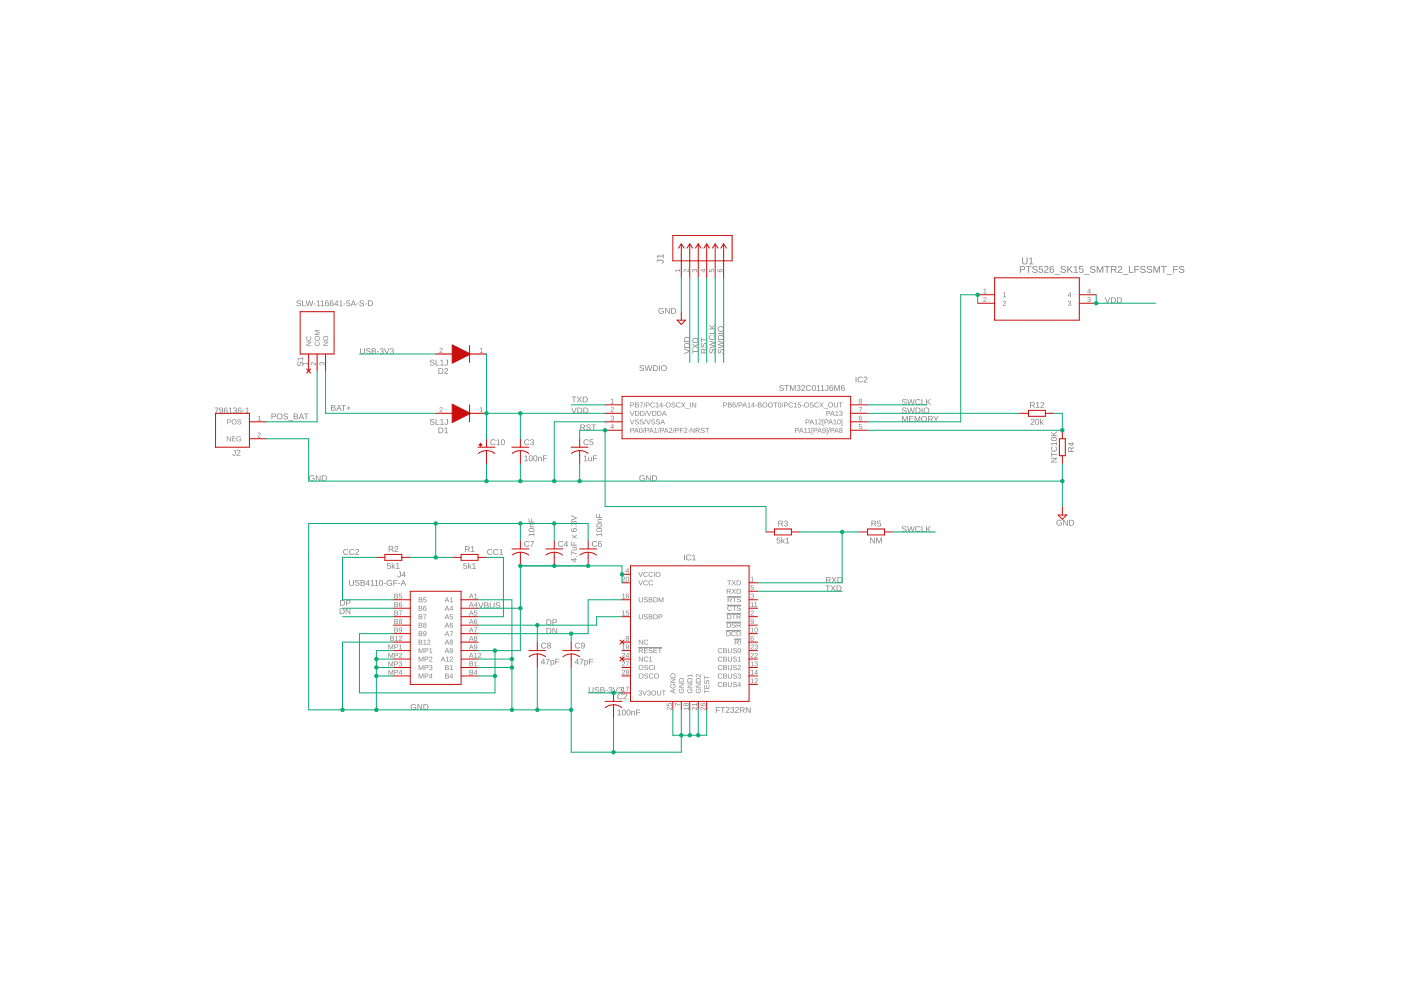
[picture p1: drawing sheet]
<svg xmlns="http://www.w3.org/2000/svg" width="420mm" height="297mm" viewBox="0 0 420 297" stroke-linecap="round" stroke-linejoin="round" font-family="sans-serif">
<g fill="#808080">
<path d="M183.2 119.8l.5-.3v1.3l.4 .2h-.9l.4-.2v-1.1l-.4 .2z"/>
<path d="M183.3 122.2a.5 .5 0 0 1 .8 .2 .5 .5 0 0 1-.5 .6l-.3 .4h.8v.1h-1l.7-.8a.28 .28 0 0 0-.1-.5 .28 .28 0 0 0-.4 .2h-.2z"/>
<path d="M183.3 124.7a.43 .43 0 0 1 .7 0 .43 .43 0 0 1-.2 .6 .39 .39 0 0 1 .3 .5 .39 .39 0 0 1-.5 .3l-.4-.2 .1-.2a.3 .3 0 0 0 .4 .2 .3 .3 0 0 0 .1-.4l-.3-.3a.29 .29 0 0 0 .4-.1 .29 .29 0 0 0-.2-.4 .29 .29 0 0 0-.4 .3h-.2z"/>
<path d="M257.6 122.1h.9l-.5 1.4h-.2l.1-.4 .4-.9h-.7z"/>
<path d="M257.6 127.1h.9v.2h-.7v.5a.5 .5 0 0 1 .7 .2 .5 .5 0 0 1-.3 .7 .5 .5 0 0 1-.7-.4l.5 .2a.34 .34 0 0 0 .3-.5 .34 .34 0 0 0-.5-.1h-.2z"/>
<path d="M202.5 81h1.3l.2-.4v.9l-.2-.3h-1.1l.2 .3h-.2z"/>
<path d="M205.1 80.8a1.04 1.04 0 0 1 1.2 .6v-.8h.2v1l-.9-.7a.28 .28 0 0 0-.4 .1 .28 .28 0 0 0 .2 .4v.2l-.4-.3z"/>
<path d="M207.7 80.8l.4-.1 .2 .3a.4 .4 0 0 1 .5-.4 .4 .4 0 0 1 .3 .5l-.3 .5-.2-.2a.3 .3 0 0 0 .3-.4 .3 .3 0 0 0-.5-.1l-.2 .4a.29 .29 0 0 0-.1-.4 .29 .29 0 0 0-.4 .2 .29 .29 0 0 0 .2 .3v.2l-.3-.3z"/>
<path d="M212.6 80.7h.2v.7h.5a.5 .5 0 0 1 .2-.7 .5 .5 0 0 1 .7 .3 .5 .5 0 0 1-.4 .6l.2-.5a.34 .34 0 0 0-.5-.3 .34 .34 0 0 0-.1 .6v.2l-.8-.1z"/>
<path d="M300.8 87.9l.5-.3v1.3l.4 .2h-.9l.4-.2v-1.1l-.4 .2z"/>
<path d="M295 86.8l.5-.3v1.3l.3 .2h-.9l.4-.2v-1.1l-.3 .2z"/>
<path d="M300.9 90.3a.5 .5 0 0 1 .8 .2 .5 .5 0 0 1-.5 .7l-.3 .3h.8v.1h-1l.7-.8a.28 .28 0 0 0-.1-.5 .28 .28 0 0 0-.4 .3l-.2-.1z"/>
<path d="M295 89.1a.5 .5 0 0 1 .8 .3 .5 .5 0 0 1-.4 .6l-.3 .4h.7v.1h-.9l.6-.8a.28 .28 0 0 0 0-.5 .28 .28 0 0 0-.4 .2h-.2z"/>
<path d="M320.4 90.3a.43 .43 0 0 1 .7-.1 .43 .43 0 0 1-.2 .7 .39 .39 0 0 1 .4 .5 .39 .39 0 0 1-.5 .3l-.5-.3 .1-.2a.3 .3 0 0 0 .4 .3 .3 .3 0 0 0 .2-.5l-.4-.2a.29 .29 0 0 0 .4-.1 .29 .29 0 0 0-.2-.4 .29 .29 0 0 0-.3 .2h-.2z"/>
<path d="M326.3 89.1a.43 .43 0 0 1 .7 0 .43 .43 0 0 1-.2 .7 .39 .39 0 0 1 .3 .4 .39 .39 0 0 1-.5 .3l-.4-.2 .1-.2a.3 .3 0 0 0 .4 .3 .3 .3 0 0 0 .1-.5l-.3-.2a.29 .29 0 0 0 .4-.1 .29 .29 0 0 0-.2-.4 .29 .29 0 0 0-.4 .2h-.2z"/>
<path d="M90.7 108.9h1.4l.1-.3v.9l-.1-.4h-1.2l.3 .3h-.2z"/>
<path d="M93.4 108.7a1.04 1.04 0 0 1 1.2 .6v-.7h.2v.9l-.9-.6a.28 .28 0 0 0-.5 0 .28 .28 0 0 0 .3 .4l-.1 .2-.3-.3z"/>
<path d="M95.9 108.7l.4-.1 .2 .3a.4 .4 0 0 1 .5-.4 .4 .4 0 0 1 .3 .5l-.2 .5-.2-.1a.3 .3 0 0 0 .3-.4 .3 .3 0 0 0-.5-.2l-.2 .4a.29 .29 0 0 0-.2-.4 .29 .29 0 0 0-.4 .2 .29 .29 0 0 0 .3 .3v.2l-.4-.3z"/>
<path d="M77.3 124.8l.6-.2v1.3l.3 .2h-.9l.4-.2v-1.1l-.4 .2z"/>
<path d="M77.4 129.8a.5 .5 0 0 1 .8 .2 .5 .5 0 0 1-.5 .7l-.3 .3h.8v.2h-1l.7-.9a.28 .28 0 0 0-.1-.5 .28 .28 0 0 0-.4 .3l-.2-.1z"/>
<path d="M233.9 115.5a.8 .8 0 0 1 1.1 .3l-.2 .1a.4 .4 0 0 0-.5-.3 .4 .4 0 0 0-.3 .4l.1 .1a.66 .66 0 0 1 .7 .2 .66 .66 0 0 1 .1 .8l-.8 .1-.4-.3-.1-.1 .3-.1a.46 .46 0 0 0 .5 .4 .46 .46 0 0 0 .4-.6l-.8-.2a.42 .42 0 0 1-.3-.4 .42 .42 0 0 1 .2-.4zM235.2 115.4h1.5v.2h-.6v1.6h-.3v-1.6h-.6zM236.9 115.4h.3l.6 1.5 .5-1.5h.3v1.8h-.2v-1.5l-.6 1.5-.7-1.5v1.5h-.2zM239.1 115.5a.5 .5 0 0 1 .8 0 .5 .5 0 0 1-.2 .8 .53 .53 0 0 1 0 .9 .53 .53 0 0 1-.8-.5h.2a.35 .35 0 0 0 .5 .3 .35 .35 0 0 0 .1-.5l-.4-.1v-.2a.33 .33 0 0 0 .5-.2 .33 .33 0 0 0-.3-.4 .33 .33 0 0 0-.4 .3h-.2zM240.5 115.5a.59 .59 0 0 1 .9 .3 .59 .59 0 0 1-.5 .8l-.3 .4h.8v.2h-1.1l.7-1a.34 .34 0 0 0 .1-.5 .34 .34 0 0 0-.6 .2h-.2zM241.9 115.7a.86 .86 0 0 1 1.4 .1l-.3 .1a.63 .63 0 0 0-.9 0 .63 .63 0 0 0 .1 .9 .63 .63 0 0 0 .9-.2l.2 .1a.88 .88 0 0 1-1.3 .3 .88 .88 0 0 1-.1-1.3zM243.7 115.5a.83 .83 0 0 1 1 .8 .83 .83 0 0 1-.8 .9 1.13 1.13 0 0 1-.2-1.7zM243.9 115.6l-.1 .2a.77 .77 0 0 0 .4 1.2l.2-.2a.77 .77 0 0 0-.5-1.2zM245 115.7l.6-.3v1.6h.4v.2h-1v-.2h.4v-1.3l-.4 .2zM246.2 115.7l.6-.3v1.6h.4v.2h-1v-.2h.4v-1.3l-.4 .2zM247.9 115.4h.5v1.5l-.3 .3-.4-.1-.3-.4h.2a.29 .29 0 0 0 .3 .3 .29 .29 0 0 0 .3-.3v-1.1h-.3zM249 115.5h.6l.2 .3-.6-.2-.2 .7a.57 .57 0 0 1 .8 .2 .57 .57 0 0 1-.5 .8 .57 .57 0 0 1-.5-.7zM248.9 116.6a.4 .4 0 0 0 .8 0 .4 .4 0 0 0-.8 0zM250.2 115.4h.3l.5 1.5 .6-1.5h.3v1.8h-.2v-1.5l-.6 1.5-.7-1.5v1.5h-.2zM252.5 115.5h.5l.3 .3-.7-.2-.2 .7a.57 .57 0 0 1 .9 .2 .57 .57 0 0 1-.5 .8 .57 .57 0 0 1-.6-.7zM252.4 116.6a.37 .37 0 0 0 .7 0 .37 .37 0 0 0-.7 0z"/>
<path d="M157.3 136.8l.6-.3v1.6h.4v.1h-1v-.1h.4v-1.4l-.4 .3zM158.8 136.6a.83 .83 0 0 1 1 .7 .83 .83 0 0 1-.8 .9 1.13 1.13 0 0 1-.2-1.6zM159 136.7l-.1 .1a.77 .77 0 0 0 .4 1.2l.1-.1a.77 .77 0 0 0-.4-1.2zM160.2 136.6a.83 .83 0 0 1 1 .7 .83 .83 0 0 1-.8 .9 1.13 1.13 0 0 1-.2-1.6zM160.4 136.7l-.1 .1a.77 .77 0 0 0 .4 1.2l.1-.1a.77 .77 0 0 0-.4-1.2zM161.4 136.9l.2 .2a.44 .44 0 0 1 .5-.2 .44 .44 0 0 1 .4 .5v.8h-.2v-.8a.32 .32 0 0 0-.4-.4 .32 .32 0 0 0-.3 .5v.7h-.2zM162.8 136.5h1.3v.2h-1v.7h.9v.1h-.9v.7h-.3z"/>
<path d="M175.1 136.8l.6-.3v1.6h.4v.1h-1.1v-.1h.5v-1.4l-.4 .3zM176.4 136.9h.2v.9a.32 .32 0 0 0 .4 .3 .32 .32 0 0 0 .2-.4v-.8h.3v1.3l-.2-.2a.44 .44 0 0 1-.6 .3 .44 .44 0 0 1-.3-.5zM177.8 136.5h1.3v.2h-1v.7h.9v.1h-.9v.7h-.3z"/>
<path d="M317 156a.9 .9 0 0 1 1.4 .2l-.2 .1a.67 .67 0 0 0-1 0 .67 .67 0 0 0 .1 1 .67 .67 0 0 0 .9-.1v-.3h-.5v-.2h.8v.6a.94 .94 0 0 1-1.4 .1 .94 .94 0 0 1-.1-1.4zM318.8 155.8h.3l.9 1.5v-1.5h.2v1.7h-.2l-1-1.4 .1 1.4h-.3zM320.6 155.8h.6a.86 .86 0 0 1 .9 .8 .86 .86 0 0 1-.8 .9h-.7zM320.9 156v1.4a.73 .73 0 0 0 1-.7 .73 .73 0 0 0-1-.7z"/>
<path d="M315.2 137.2h1.8v.3l-1.5 .9h1.5v.2h-1.8v-.2l1.5-1h-1.5zM315.2 135.6h.2v.6h1.6v.2h-1.6v.6h-.2zM315.4 133.9l.2-.1 .1 .2a.63 .63 0 0 0 0 1 .63 .63 0 0 0 .9-.1 .63 .63 0 0 0-.2-.9l.1-.2a.87 .87 0 0 1 .3 1.3 .87 .87 0 0 1-1.3 .1 .87 .87 0 0 1-.1-1.3zM315.2 132.9h1.6v-.5h.2v1.1h-.2v-.4h-1.4l.3 .4h-.2zM315.3 131.3a.82 .82 0 0 1 1.1-.3 .82 .82 0 0 1 .4 1.1 .85 .85 0 0 1-1.1 .1 .85 .85 0 0 1-.4-.9zM315.4 131.4a.68 .68 0 0 0 .7 .6 .68 .68 0 0 0 .7-.5l-.7-.3zM315.2 129.4l.8 .7 1-.8v.3l-.9 .7 .2 .2h.7v.2h-1.8v-.2h.9l-.9-.8z"/>
<path d="M309.3 125.7a.59 .59 0 0 1 .9 .3 .59 .59 0 0 1-.5 .8l-.4 .3h.9v.2h-1.1l.7-.9a.34 .34 0 0 0 .1-.6 .34 .34 0 0 0-.6 .2h-.2zM310.7 125.7a.83 .83 0 0 1 1 .7 .83 .83 0 0 1-.8 .9 1.13 1.13 0 0 1-.2-1.6zM310.9 125.8l-.1 .1a.77 .77 0 0 0 .4 1.2l.1-.1a.77 .77 0 0 0-.4-1.2zM311.9 125.5h.2v1.1l.6-.6h.3l-.6 .6 .6 .7h-.3l-.4-.6-.2 .6h-.2z"/>
<path d="M197.7 92.5a.9 .9 0 0 1 1.4 .2l-.3 .1a.67 .67 0 0 0-.9 0 .67 .67 0 0 0 0 1 .67 .67 0 0 0 1-.1v-.3h-.5v-.2h.7v.6a.94 .94 0 0 1-1.4 .1 .94 .94 0 0 1 0-1.4zM199.5 92.3h.3l.9 1.5v-1.5h.2v1.8h-.3l-.9-1.5v1.5h-.2zM201.3 92.3h.6a.86 .86 0 0 1 .9 .9 .86 .86 0 0 1-.9 .9h-.6zM201.5 92.5v1.4a.73 .73 0 0 0 1-.7 .73 .73 0 0 0-1-.7z"/>
<path d="M305.9 79.7h.8a.62 .62 0 0 1 .7 .6 .62 .62 0 0 1-.7 .7h-.6v.8h-.2zM306.1 80v.8l1-.2-.2-.6zM307.6 79.7h1.7v.3h-.7v1.8h-.3v-1.8h-.7zM309.7 80l.1-.1a.94 .94 0 0 1 1.4 .3h-.3a.47 .47 0 0 0-.6-.3 .47 .47 0 0 0-.3 .5l.1 .1a.78 .78 0 0 1 .8 .2 .78 .78 0 0 1 .1 .9l-1 .2-.4-.3-.1-.2 .3-.1a.54 .54 0 0 0 .6 .4 .54 .54 0 0 0 .4-.6l-1-.4zM311.6 79.7h1.1v.3h-.9v.6a.7 .7 0 0 1 1 .3 .7 .7 0 0 1-.5 1 .7 .7 0 0 1-.8-.6h.2a.45 .45 0 0 0 .7 .2 .45 .45 0 0 0 .1-.7 .45 .45 0 0 0-.7 0h-.3zM313.3 79.9a.7 .7 0 0 1 1.1 .2 .7 .7 0 0 1-.6 1l-.4 .4h1.1v.3h-1.4l.8-1a.41 .41 0 0 0 .2-.7 .41 .41 0 0 0-.7 .2l-.3-.1zM315.1 79.8h.7l.3 .3-.3 .1a.49 .49 0 0 0-.7-.2 .49 .49 0 0 0-.1 .7 .65 .65 0 0 1 1 .1 .65 .65 0 0 1-.3 1 .65 .65 0 0 1-.9-.5v-.8zM315 81.1a.45 .45 0 0 0 .9 0 .45 .45 0 0 0-.9 0zM316.2 82.2h1.7v.1h-1.7zM318.2 80l.1-.1a.94 .94 0 0 1 1.4 .3h-.3a.47 .47 0 0 0-.6-.3 .47 .47 0 0 0-.3 .5l.1 .1a.78 .78 0 0 1 .8 .2 .78 .78 0 0 1 .1 .9l-1 .2-.4-.3-.1-.2 .3-.1a.54 .54 0 0 0 .6 .4 .54 .54 0 0 0 .4-.6l-1-.4zM320.1 79.7h.3v1.1l.9-1.1h.4l-.9 .9 1 1.2h-.4l-.8-1-.2 .2v.8h-.3zM322.1 80.1l.7-.4v1.8h.5v.3h-1.3v-.3h.6v-1.5l-.5 .3zM323.7 79.7h1.1v.3h-.9v.6a.7 .7 0 0 1 1 .3 .7 .7 0 0 1-.4 1 .7 .7 0 0 1-.9-.6h.2a.45 .45 0 0 0 .7 .2 .45 .45 0 0 0 .1-.7 .45 .45 0 0 0-.7 0h-.3zM325 82.2h1.8v.1h-1.8zM327 80l.1-.1a.94 .94 0 0 1 1.4 .3h-.3a.47 .47 0 0 0-.5-.3 .47 .47 0 0 0-.4 .5l.1 .1a.78 .78 0 0 1 .9 .2 .78 .78 0 0 1 0 .9l-.9 .2-.5-.3v-.2l.2-.1a.54 .54 0 0 0 .7 .4 .54 .54 0 0 0 .4-.6l-1.1-.4zM328.9 79.7h.4l.6 1.8 .6-1.8h.4v2.1h-.3l.1-1.8-.7 1.8h-.2l-.6-1.8v1.8h-.3zM331.2 79.7h1.7v.3h-.7v1.8h-.3v-1.8h-.7zM333.2 79.7h.9a.59 .59 0 0 1 .7 .5 .59 .59 0 0 1-.5 .7l.6 .9h-.3l-.5-.9h-.7v.9h-.2zM333.4 80v.7h.7a.38 .38 0 0 0 .5-.4 .38 .38 0 0 0-.5-.3zM335.4 79.9a.7 .7 0 0 1 1.1 .2 .7 .7 0 0 1-.6 1l-.4 .4h1v.3h-1.3l.7-1a.41 .41 0 0 0 .3-.7 .41 .41 0 0 0-.7 .2l-.3-.1zM336.6 82.2h1.8v.1h-1.8zM338.6 79.7h.2v1.8h1.1v.3h-1.3zM340.2 79.7h1.4v.3h-1.1v.7h1.1v.2h-1.1v.9h-.3zM342.1 80l.1-.1a.94 .94 0 0 1 1.3 .3h-.2a.47 .47 0 0 0-.6-.3 .47 .47 0 0 0-.3 .5v.1a.78 .78 0 0 1 .9 .2 .78 .78 0 0 1 .1 .9l-1 .2-.4-.3-.1-.2 .3-.1a.54 .54 0 0 0 .6 .4 .54 .54 0 0 0 .4-.6l-1.1-.4zM344 80l.1-.1a.94 .94 0 0 1 1.4 .3h-.3a.47 .47 0 0 0-.5-.3 .47 .47 0 0 0-.4 .5l.1 .1a.78 .78 0 0 1 .9 .2 .78 .78 0 0 1 0 .9l-.9 .2-.4-.3-.1-.2 .2-.1a.54 .54 0 0 0 .7 .4 .54 .54 0 0 0 .4-.6l-1.1-.4zM345.9 79.7h.4l.6 1.8 .6-1.8h.4v2.1h-.3l.1-1.8-.7 1.8h-.2l-.6-1.8v1.8h-.3zM348.2 79.7h1.7v.3h-.7v1.8h-.3v-1.8h-.7zM349.9 82.2h1.7v.1h-1.7zM351.8 79.7h1.4v.3h-1.1v.7h1.1v.2h-1.1v.9h-.3zM353.7 80l.1-.1a.94 .94 0 0 1 1.3 .3h-.2a.47 .47 0 0 0-.6-.3 .47 .47 0 0 0-.3 .5l.1 .1a.78 .78 0 0 1 .8 .2 .78 .78 0 0 1 .1 .9l-1 .2-.4-.3-.1-.2 .3-.1a.54 .54 0 0 0 .6 .4 .54 .54 0 0 0 .4-.6l-1.1-.4z"/>
<path d="M89.1 90.1a.8 .8 0 0 1 1.2 .3l-.3 .1a.4 .4 0 0 0-.4-.3 .4 .4 0 0 0-.3 .5 .66 .66 0 0 1 .8 .2 .66 .66 0 0 1 0 .8l-.8 .1-.3-.3-.1-.1 .2-.1a.46 .46 0 0 0 .5 .4 .46 .46 0 0 0 .4-.6l-.8-.2a.42 .42 0 0 1-.2-.3 .42 .42 0 0 1 .1-.5zM90.6 90.1h.3v1.5h.8v.2h-1.1zM91.6 90.1h.3l.4 1.5 .4-1.5h.2l.4 1.5 .4-1.5h.3l-.5 1.7h-.3l-.4-1.5-.4 1.5h-.3zM94.1 91h.6v.2h-.6zM95 90.3l.6-.2v1.5h.4v.2h-1v-.2h.4v-1.3l-.4 .2zM96.2 90.3l.6-.2v1.5h.4v.2h-1v-.2h.4v-1.3l-.4 .2zM97.8 90.1h.5l.3 .3-.7-.2-.2 .7a.57 .57 0 0 1 .9 .2 .57 .57 0 0 1-.5 .8 .57 .57 0 0 1-.6-.7zM97.7 91.2a.37 .37 0 0 0 .7 0 .37 .37 0 0 0-.7 0zM99.2 90.1h.5l.3 .3-.7-.2-.2 .7a.57 .57 0 0 1 .9 .2 .57 .57 0 0 1-.5 .8 .57 .57 0 0 1-.6-.7zM99.1 91.2a.37 .37 0 0 0 .7 0 .37 .37 0 0 0-.7 0zM101 90.1h.2v1.1h.3l-.3 .2v.4h-.2v-.4h-.8zM101 90.3l-.6 .9h.6zM101.8 90.3l.6-.2v1.5h.4v.2h-1.1v-.2h.5v-1.3l-.4 .2zM103 91h.6v.2h-.6zM104 90.1h.9v.1h-.7l-.1 .6a.59 .59 0 0 1 .9 .2 .59 .59 0 0 1-.4 .9 .59 .59 0 0 1-.7-.5h.2a.38 .38 0 0 0 .5 .1 .38 .38 0 0 0 .1-.6 .38 .38 0 0 0-.6 .1h-.2zM105.9 90.1h.2l.7 1.7h-.2l-.2-.5h-.8l-.2 .5h-.3zM106 90.2l-.3 .9h.6zM106.9 91h.6v.2h-.6zM108 90.1a.8 .8 0 0 1 1.2 .3l-.3 .1a.4 .4 0 0 0-.5-.3 .4 .4 0 0 0-.2 .5 .66 .66 0 0 1 .8 .2 .66 .66 0 0 1 0 .8l-.8 .1-.4-.3v-.1l.2-.1a.46 .46 0 0 0 .5 .4 .46 .46 0 0 0 .4-.6l-.8-.2a.42 .42 0 0 1-.3-.3 .42 .42 0 0 1 .2-.5zM109.4 91h.6v.2h-.6zM110.3 90.1h.6a.86 .86 0 0 1 .9 .8 .86 .86 0 0 1-.8 .9h-.7zM110.6 90.2v1.4a.73 .73 0 0 0 1-.7 .73 .73 0 0 0-1-.7z"/>
<path d="M64.4 122.2h1.1l-.6 1.7h-.2v-.5l.6-1h-.9zM65.9 122.3a.84 .84 0 0 1 1.1 .6 .84 .84 0 0 1-.7 1l-.5-.3 .6 .1 .3-.6a.55 .55 0 0 1-.8 0 .55 .55 0 0 1 0-.8zM65.9 122.8a.4 .4 0 0 0 .8 0 .4 .4 0 0 0-.8 0zM67.4 122.3l.6-.1 .2 .3-.6-.1-.2 .6a.57 .57 0 0 1 .8 .3 .57 .57 0 0 1-.5 .7 .57 .57 0 0 1-.5-.7zM67.3 123.3a.4 .4 0 0 0 .8 0 .4 .4 0 0 0-.8 0zM68.6 122.5l.6-.3v1.5h.5v.2h-1.1v-.2h.4v-1.3l-.4 .3zM70.1 122.3a.5 .5 0 0 1 .8-.1 .5 .5 0 0 1-.2 .8 .53 .53 0 0 1 0 1 .53 .53 0 0 1-.8-.5l.2-.1a.35 .35 0 0 0 .5 .3 .35 .35 0 0 0 .1-.5l-.4-.1v-.2a.33 .33 0 0 0 .5-.1 .33 .33 0 0 0-.3-.5 .33 .33 0 0 0-.4 .3h-.2zM71.6 122.3l.5-.1 .3 .3-.7-.1-.2 .6a.57 .57 0 0 1 .9 .3 .57 .57 0 0 1-.5 .7 .57 .57 0 0 1-.6-.7zM71.5 123.3a.37 .37 0 0 0 .7 0 .37 .37 0 0 0-.7 0zM72.7 123.1h.6v.2h-.6zM73.6 122.5l.6-.3v1.5h.5v.2h-1.1v-.2h.4v-1.3l-.4 .3z"/>
<path d="M214.7 211.9h1.2v.2h-1v.7h1v.2h-1v.7h-.2zM216.1 211.9h1.4v.2h-.6v1.6h-.3v-1.6h-.5zM217.8 212a.59 .59 0 0 1 .9 .3 .59 .59 0 0 1-.5 .8l-.3 .4h.9v.2h-1.1l.7-1a.34 .34 0 0 0 0-.5 .34 .34 0 0 0-.5 .2h-.2zM219.2 212a.5 .5 0 0 1 .8 0 .5 .5 0 0 1-.2 .8 .53 .53 0 0 1 0 .9 .53 .53 0 0 1-.8-.5h.2a.35 .35 0 0 0 .5 .3 .35 .35 0 0 0 .2-.5l-.5-.1v-.2a.33 .33 0 0 0 .5-.2 .33 .33 0 0 0-.2-.4 .33 .33 0 0 0-.4 .3h-.3zM220.6 212a.59 .59 0 0 1 .9 .3 .59 .59 0 0 1-.5 .8l-.3 .4h.9v.2h-1.2l.7-1a.34 .34 0 0 0 .1-.5 .34 .34 0 0 0-.5 .2h-.3zM221.9 211.9h.8a.5 .5 0 0 1 .6 .4 .5 .5 0 0 1-.4 .6l.5 .8h-.3l-.4-.7h-.6v.7h-.2zM222.1 212.1v.7h.6a.32 .32 0 0 0 .4-.4 .32 .32 0 0 0-.4-.3zM223.7 211.9h.3l.9 1.5v-1.5h.2v1.8h-.3l-.9-1.5v1.5h-.2z"/>
<path d="M104.7 173.9h.2v1a.48 .48 0 0 0 .5 .5 .48 .48 0 0 0 .5-.5v-1h.2v1a.71 .71 0 0 1-.7 .7 .71 .71 0 0 1-.7-.7zM106.7 173.9a.8 .8 0 0 1 1.1 .3l-.2 .1a.4 .4 0 0 0-.5-.3 .4 .4 0 0 0-.3 .5h.1a.66 .66 0 0 1 .7 .2 .66 .66 0 0 1 .1 .8l-.9 .1-.3-.2-.1-.2 .2-.1a.46 .46 0 0 0 .6 .4 .46 .46 0 0 0 .3-.6l-.7-.2a.42 .42 0 0 1-.3-.3 .42 .42 0 0 1 .2-.5zM108.2 173.9l1.1 .1 .1 .4-.3 .3a.47 .47 0 0 1 .4 .5 .47 .47 0 0 1-.6 .4h-.7zM108.4 174v.6l.7-.2v-.3zM108.4 174.8v.6l.8-.2-.1-.4zM110.5 173.9h.2v1.1h.2l-.2 .2v.4h-.2v-.4h-.8zM110.5 174.1l-.6 .9h.6zM111.2 174.1l.7-.2v1.5h.4v.2h-1.1v-.2h.4v-1.3l-.4 .2zM112.5 174.1l.6-.2v1.5h.4v.2h-1.1v-.2h.4v-1.3l-.3 .2zM114 173.9a.83 .83 0 0 1 .9 .8 .83 .83 0 0 1-.8 .9 1.13 1.13 0 0 1-.1-1.7zM114.1 174l-.1 .2a.77 .77 0 0 0 .5 1.2l.1-.2a.77 .77 0 0 0-.5-1.2zM115.1 174.8h.6v.2h-.6zM116.2 174.1a.9 .9 0 0 1 1.3 .1l-.2 .1a.67 .67 0 0 0-.9 0 .67 .67 0 0 0 0 1 .67 .67 0 0 0 1-.1v-.3h-.6v-.2h.8v.6a.94 .94 0 0 1-1.4 .1 .94 .94 0 0 1 0-1.3zM118 173.9h1.2v.1h-1v.7h1v.2h-1v.7h-.2zM119.4 174.8h.6v.2h-.6zM120.8 173.9h.3l.7 1.7h-.3l-.2-.5h-.7l-.2 .5h-.3zM121 174l-.4 .9h.7z"/>
<path d="M185.3 213l.6-.3v1.5h.4v.2h-1.1v-.2h.4v-1.3l-.3 .3zM186.8 212.8a.83 .83 0 0 1 .9 .7 .83 .83 0 0 1-.8 .9 1.13 1.13 0 0 1-.1-1.6zM186.9 212.9l-.1 .1a.77 .77 0 0 0 .5 1.2l.1-.1a.77 .77 0 0 0-.5-1.2zM188.2 212.8a.83 .83 0 0 1 .9 .7 .83 .83 0 0 1-.8 .9 1.13 1.13 0 0 1-.1-1.6zM188.3 212.9l-.1 .1a.77 .77 0 0 0 .5 1.2l.1-.1a.77 .77 0 0 0-.5-1.2zM189.3 213.1l.3 .2a.44 .44 0 0 1 .5-.2 .44 .44 0 0 1 .3 .4v.9h-.2v-.8a.32 .32 0 0 0-.4-.4 .32 .32 0 0 0-.2 .5v.7h-.2zM190.8 212.7h1.2v.2h-1v.6h1v.2h-1v.7h-.2z"/>
<path d="M129.1 125.7a.8 .8 0 0 1 1.2 .3h-.2a.4 .4 0 0 0-.5-.3 .4 .4 0 0 0-.3 .5h.1a.66 .66 0 0 1 .7 .3 .66 .66 0 0 1 0 .7l-.8 .1-.3-.2-.1-.2h.2a.46 .46 0 0 0 .6 .3 .46 .46 0 0 0 .3-.5l-.7-.3a.42 .42 0 0 1-.3-.3 .42 .42 0 0 1 .1-.4zM130.7 125.6h.2v1.5h.9v.2h-1.1zM132.1 125.9l.6-.3v1.5h.4v.2h-1.1v-.2h.5v-1.3l-.4 .3zM133.7 125.6h.6v1.4l-.3 .3h-.5l-.2-.4h.2a.29 .29 0 0 0 .3 .3 .29 .29 0 0 0 .3-.4v-1h-.4z"/>
<path d="M129.1 107.9a.8 .8 0 0 1 1.2 .3h-.2a.4 .4 0 0 0-.5-.3 .4 .4 0 0 0-.3 .5l.1 .1a.66 .66 0 0 1 .7 .2 .66 .66 0 0 1 0 .7l-.8 .1-.3-.2-.1-.2h.2a.46 .46 0 0 0 .6 .3 .46 .46 0 0 0 .3-.5l-.7-.2a.42 .42 0 0 1-.3-.4 .42 .42 0 0 1 .1-.4zM130.7 107.8h.2v1.6h.9v.1h-1.1zM132.1 108.1l.6-.3v1.6h.4v.1h-1.1v-.1h.5v-1.4l-.4 .3zM133.7 107.8h.6v1.5l-.3 .2h-.5l-.2-.4h.2a.29 .29 0 0 0 .3 .3 .29 .29 0 0 0 .3-.4v-1h-.4z"/>
<path d="M178.9 160.1h1.5v-.4h.2v1.1h-.2v-.5h-1.3l.2 .4h-.2zM178.9 158.5a.82 .82 0 0 1 1.1-.3 .82 .82 0 0 1 .4 1.1 .85 .85 0 0 1-1.1 .2 .85 .85 0 0 1-.4-1zM179 158.7a.68 .68 0 0 0 .7 .6 .68 .68 0 0 0 .7-.6l-.7-.2zM178.9 157.2a.82 .82 0 0 1 1.1-.3 .82 .82 0 0 1 .4 1 .85 .85 0 0 1-1.1 .2 .85 .85 0 0 1-.4-.9zM179 157.3a.68 .68 0 0 0 .7 .6 .68 .68 0 0 0 .7-.6l-.7-.2zM179.3 155.7l1.3-.1v.2h-.9a.32 .32 0 0 0-.3 .3 .32 .32 0 0 0 .4 .3h.8v.2h-1.3l.2-.2-.3-.3zM178.9 154h.1v1h.7v-1h.2v1h.7v.2h-1.7z"/>
<path d="M158.5 160.1h1.6v-.4h.2v1.1h-.2v-.5h-1.4l.3 .4h-.2zM158.6 158.5a.82 .82 0 0 1 1.1-.3 .82 .82 0 0 1 .4 1.1 .85 .85 0 0 1-1.1 .2 .85 .85 0 0 1-.4-1zM158.7 158.7a.68 .68 0 0 0 .7 .6 .68 .68 0 0 0 .7-.6l-.7-.2zM159 157.1l1.3-.1v.2h-.9a.32 .32 0 0 0-.3 .3 .32 .32 0 0 0 .4 .3h.8v.2h-1.4l.3-.2-.3-.3zM158.5 155.4h.2v1h.7v-1h.2v1h.7v.2h-1.8z"/>
<path d="M163 197.5h.2v1.1h.3l-.3 .2v.4h-.2v-.4h-.8zM163 197.7l-.6 .9h.6zM163.7 197.5h1.1l-.6 1.7h-.2l.1-.5 .5-1h-.9zM165.1 197.9l.2 .2a.57 .57 0 0 1 .9-.1 .57 .57 0 0 1 0 .8l-.5 .4-.4-.2v.7h-.2zM165.5 198.1a.44 .44 0 0 0-.2 .6 .44 .44 0 0 0 .7 .1l-.1-.7zM166.5 197.5h1.3v.2h-1v.6h.9v.2h-.9v.7h-.3z"/>
<path d="M173.2 197.5h.2v1.1h.2l-.2 .2v.4h-.2v-.4h-.8zM173.2 197.7l-.6 .9h.6zM173.8 197.5h1.2l-.6 1.7h-.2v-.5l.6-1h-1zM175.3 197.9l.2 .2a.57 .57 0 0 1 .8-.1 .57 .57 0 0 1 0 .8l-.4 .4-.4-.2v.7h-.2zM175.6 198.1a.44 .44 0 0 0-.1 .6 .44 .44 0 0 0 .6 .1v-.7zM176.7 197.5h1.2v.2h-1v.6h1v.2h-1v.7h-.2z"/>
<path d="M171.2 167.5h1.2l.2-.2v.2h.4v.2h-.4v.8h-.2l-1.2-.8zM171.5 167.7l.9 .6v-.6zM172.7 166.7h.3v.3h-.3zM171.2 165.2l1.8 .6v.3l-1.6-.6v.9h-.2zM171.6 163.9h1.4l-.3 .2a.44 .44 0 0 1 .3 .5 .44 .44 0 0 1-.5 .4h-.9v-.3h.9a.32 .32 0 0 0 .3-.3 .32 .32 0 0 0-.4-.3h-.8zM171.2 162.3h.2v1h.7v-1h.2v1h.7v.2h-1.8zM171.6 160.3l.7 .5 .7-.5v.2l-.6 .4 .6 .3v.3l-.7-.5-.7 .5v-.3l.5-.3-.5-.3zM171.4 158.4l.2-.1-.2 .7 .7 .2a.57 .57 0 0 1 .2-.9 .57 .57 0 0 1 .8 .5 .57 .57 0 0 1-.7 .6 .73 .73 0 0 1-.9-.1 .73 .73 0 0 1-.1-.9zM172 158.9a.37 .37 0 0 0 .7 0 .37 .37 0 0 0-.7 0zM172.7 157.7h.3v.2h-.3zM171.3 156.4l.5-.1 .3 .3a.54 .54 0 0 1 .9-.1 .54 .54 0 0 1-.3 .8l-.2 .1v-.2a.35 .35 0 0 0 .3-.5 .35 .35 0 0 0-.5-.2l-.1 .5h-.2a.33 .33 0 0 0-.2-.5 .33 .33 0 0 0-.4 .2 .33 .33 0 0 0 .3 .4v.3l-.5-.4zM171.2 154.4l1.8 .7v.3l-1.8 .7v-.3l1.5-.5-1.5-.6z"/>
<path d="M139 168.8h1v.2h-.8v.5a.59 .59 0 0 1 .8 .3 .59 .59 0 0 1-.3 .8 .59 .59 0 0 1-.8-.5h.2a.38 .38 0 0 0 .6 .1 .38 .38 0 0 0 .1-.5 .38 .38 0 0 0-.6 0h-.2zM140.4 168.7h.2v1.1l.6-.6h.2l-.5 .5 .6 .8h-.3l-.4-.6-.2 .6h-.2zM141.7 169.1l.6-.3v1.5h.4v.2h-1.1v-.2h.5v-1.3l-.4 .3z"/>
<path d="M116.2 168.8h.9v.2h-.7l-.1 .5a.59 .59 0 0 1 .9 .3 .59 .59 0 0 1-.4 .8 .59 .59 0 0 1-.7-.5h.2a.38 .38 0 0 0 .5 .1 .38 .38 0 0 0 .1-.5 .38 .38 0 0 0-.6 0h-.2zM117.5 168.7h.2v1.1l.6-.6h.3l-.6 .5 .6 .8h-.3l-.4-.6-.2 .6h-.2zM118.8 169.1l.6-.3v1.5h.5v.2h-1.1v-.2h.4v-1.3l-.4 .3z"/>
<path d="M233 161.2h1v.1h-.8v.6a.59 .59 0 0 1 .8 .3 .59 .59 0 0 1-.4 .8 .59 .59 0 0 1-.7-.5h.2a.38 .38 0 0 0 .6 .1 .38 .38 0 0 0 0-.6 .38 .38 0 0 0-.6 .1h-.2zM234.3 161.1h.3v1.1l.5-.6h.3l-.5 .5 .5 .8h-.2l-.5-.6-.1 .6h-.3zM235.7 161.4l.6-.2v1.5h.4v.2h-1.1v-.2h.4v-1.3l-.3 .2z"/>
<path d="M261 161.2h.3l.9 1.4v-1.4h.2v1.7h-.3l-.9-1.5v1.5h-.2zM262.8 161.2h.3l.5 1.4 .6-1.4h.3v1.7h-.2v-1.5l-.6 1.5-.7-1.5v1.5h-.2z"/>
<path d="M256.6 112.9h.2v1.7h-.2zM257.4 113.1a.86 .86 0 0 1 1.4 .2l-.3 .1a.63 .63 0 0 0-.9-.1 .63 .63 0 0 0 .1 1 .63 .63 0 0 0 .9-.2l.2 .1a.88 .88 0 0 1-1.3 .3 .88 .88 0 0 1-.1-1.4zM259.2 113a.59 .59 0 0 1 .9 .3 .59 .59 0 0 1-.5 .8l-.4 .3h.9v.2h-1.1l.7-.9a.34 .34 0 0 0 .1-.6 .34 .34 0 0 0-.6 .3l-.2-.1z"/>
<path d="M189.1 120.6h.6a.45 .45 0 0 1 .5 .5 .45 .45 0 0 1-.5 .4h-.4v.6h-.2zM189.3 120.8v.6l.7-.1-.2-.5zM190.5 120.6l1 .2v.3l-.3 .2 .4 .3-.1 .4-1 .1zM190.7 120.8v.5l.6-.2-.1-.2zM190.7 121.4v.6l.7-.2-.1-.3zM191.8 120.6h1l-.5 1.5h-.2l.1-.4 .4-.9h-.8zM193.3 120.6h.2l-.4 1.5h-.2zM193.7 120.6h.6a.45 .45 0 0 1 .5 .5 .45 .45 0 0 1-.5 .4h-.4v.6h-.2zM193.9 120.8v.6l.7-.1-.1-.5zM195.2 120.8l.8-.2 .4 .4-.2 .1a.54 .54 0 0 0-.8-.1 .54 .54 0 0 0 0 .8 .54 .54 0 0 0 .8-.1h.2a.75 .75 0 0 1-1.1 .3 .75 .75 0 0 1-.1-1.2zM196.7 120.9l.5-.3v1.4l.4 .1h-1l.4-.1v-1.2l-.3 .3zM198.4 120.6h.2v1h.2l-.2 .5h-.2v-.3h-.7zM198.4 120.9l-.5 .7h.5zM199 121.5h.5v.1h-.5zM199.6 121.4a.76 .76 0 0 1 1.5 0 .76 .76 0 0 1-1.5 0zM199.8 121.4a.57 .57 0 0 0 1.1 0 .57 .57 0 0 0-1.1 0zM201.5 120.7l.7-.1 .3 .4h-.2a.34 .34 0 0 0-.4-.3 .34 .34 0 0 0-.2 .5 .62 .62 0 0 1 .6 .2 .62 .62 0 0 1 .1 .6l-.8 .1-.3-.3 .2-.1a.39 .39 0 0 0 .5 .3 .39 .39 0 0 0 .3-.4l-.8-.4zM203 120.8l.7-.2 .4 .4-.2 .1a.54 .54 0 0 0-.8-.1 .54 .54 0 0 0 .1 .8 .54 .54 0 0 0 .8-.1h.1a.75 .75 0 0 1-1.1 .3 .75 .75 0 0 1 0-1.2zM204.3 120.6l.6 .6 .4-.6h.2l-.5 .7 .6 .8h-.2l-.5-.6-.4 .6h-.3l.6-.7zM205.6 122.4l1.2 .1zM207 120.6h.2v1.5h-.2zM207.6 120.6h.2l.8 1.3v-1.3h.2v1.5h-.3l-.7-1.2v1.2h-.2z"/>
<path d="M188.9 123.2h.2l.5 1.3 .5-1.3h.2l-.6 1.5h-.2zM190.5 123.2h.5a.74 .74 0 0 1 .7 .7 .74 .74 0 0 1-.7 .8h-.5zM190.7 123.3v1.2a.62 .62 0 0 0 .8-.6 .62 .62 0 0 0-.8-.6zM192 123.2h.5a.74 .74 0 0 1 .8 .7 .74 .74 0 0 1-.7 .8h-.6zM192.2 123.3v1.2a.62 .62 0 0 0 .9-.6 .62 .62 0 0 0-.9-.6zM193.8 123.1h.2l-.4 1.6h-.2zM194 123.2h.2l.5 1.3 .5-1.3h.2l-.6 1.5h-.2zM195.6 123.2h.5a.74 .74 0 0 1 .7 .7 .74 .74 0 0 1-.7 .8h-.5zM195.8 123.3v1.2a.62 .62 0 0 0 .8-.6 .62 .62 0 0 0-.8-.6zM197.1 123.2h.5a.74 .74 0 0 1 .8 .7 .74 .74 0 0 1-.7 .8h-.6zM197.3 123.3v1.2a.62 .62 0 0 0 .9-.6 .62 .62 0 0 0-.9-.6zM199.1 123.2h.2l.6 1.5h-.2l-.2-.5h-.6l-.2 .5h-.2zM199.2 123.3l-.3 .8h.6z"/>
<path d="M188.9 125.7h.2l.5 1.3 .5-1.3h.2l-.6 1.5h-.2zM190.6 125.8l.6-.1 .4 .3-.2 .1a.34 .34 0 0 0-.4-.3 .34 .34 0 0 0-.3 .4 .62 .62 0 0 1 .7 .2 .62 .62 0 0 1 .1 .7l-.8 .1-.3-.4h.2a.39 .39 0 0 0 .5 .3 .39 .39 0 0 0 .3-.5l-.9-.3zM192 125.8l.7-.1 .3 .3-.2 .1a.34 .34 0 0 0-.4-.3 .34 .34 0 0 0-.2 .4 .62 .62 0 0 1 .6 .2 .62 .62 0 0 1 .1 .7l-.8 .1-.3-.4h.2a.39 .39 0 0 0 .5 .3 .39 .39 0 0 0 .3-.5l-.8-.3zM193.6 125.6h.1l-.4 1.6h-.1zM193.8 125.7h.2l.5 1.3 .5-1.3h.2l-.6 1.5h-.2zM195.5 125.8l.6-.1 .4 .3-.2 .1a.34 .34 0 0 0-.4-.3 .34 .34 0 0 0-.3 .4 .62 .62 0 0 1 .7 .2 .62 .62 0 0 1 0 .7l-.7 .1-.3-.4h.2a.39 .39 0 0 0 .4 .3 .39 .39 0 0 0 .3-.5l-.8-.3zM196.9 125.8l.6-.1 .4 .3-.2 .1a.34 .34 0 0 0-.4-.3 .34 .34 0 0 0-.3 .4 .62 .62 0 0 1 .7 .2 .62 .62 0 0 1 .1 .7l-.8 .1-.3-.4h.2a.39 .39 0 0 0 .5 .3 .39 .39 0 0 0 .3-.5l-.9-.3zM198.6 125.7h.3l.5 1.5h-.2l-.1-.4h-.7l-.2 .4h-.2zM198.7 125.9l-.2 .7h.5z"/>
<path d="M189.1 128.3h.6a.45 .45 0 0 1 .5 .4 .45 .45 0 0 1-.5 .5h-.4v.5h-.2zM189.3 128.4v.6l.7-.1-.2-.4zM190.7 128.3h.3l.6 1.4h-.2l-.2-.4h-.7l-.1 .4h-.3zM190.9 128.4l-.3 .7h.5zM191.9 128.3a.68 .68 0 0 1 .8 .7 .68 .68 0 0 1-.8 .7l-.2-.7zM192 128.4l-.1 .2a.49 .49 0 0 0-.1 .7 .49 .49 0 0 0 .6 .2v-.2a.56 .56 0 0 0-.4-.9zM193.2 128.2h.2l-.5 1.6h-.1zM193.5 128.3h.6a.45 .45 0 0 1 .6 .4 .45 .45 0 0 1-.5 .5h-.5v.5h-.2zM193.7 128.4v.6l.7-.1-.1-.4zM195.2 128.3h.2l.6 1.4h-.2l-.1-.4h-.7l-.2 .4h-.2zM195.3 128.4l-.2 .7h.5zM196.2 128.5l.6-.2v1.3l.3 .1h-.9l.4-.1v-1.2l-.4 .3zM197.7 128.2h.1l-.4 1.6h-.2zM198 128.3h.6a.45 .45 0 0 1 .5 .4 .45 .45 0 0 1-.5 .5h-.4v.5h-.2zM198.2 128.4v.6l.7-.1-.1-.4zM199.7 128.3h.2l.6 1.4h-.2l-.2-.4h-.6l-.2 .4h-.2zM199.8 128.4l-.3 .7h.6zM200.8 128.3a.5 .5 0 0 1 .8 .3 .5 .5 0 0 1-.5 .6l-.3 .4h.8v.1h-1l.7-.8a.28 .28 0 0 0-.1-.5 .28 .28 0 0 0-.4 .2h-.2zM202.1 128.2h.2l-.4 1.6h-.2zM202.5 128.3h.6a.45 .45 0 0 1 .5 .4 .45 .45 0 0 1-.5 .5h-.4v.5h-.2zM202.7 128.4v.6l.7-.1-.1-.4zM203.9 128.3h1v.1h-.8v.6h.8v.1h-.8v.6h-.2zM205.3 128.3a.5 .5 0 0 1 .8 .3 .5 .5 0 0 1-.5 .6l-.3 .4h.8v.1h-1l.7-.8a.28 .28 0 0 0 0-.5 .28 .28 0 0 0-.5 .2h-.2zM206.3 129.1h.5v.2h-.5zM207.1 128.3h.2l.8 1.2v-1.2h.2v1.4h-.2l-.8-1.2v1.2h-.2zM208.7 128.3h.6a.43 .43 0 0 1 .6 .3 .43 .43 0 0 1-.4 .5l.4 .6h-.2l-.4-.6h-.4v.6h-.2zM208.9 128.4v.6h.4a.28 .28 0 0 0 .4-.3 .28 .28 0 0 0-.4-.3zM210.3 128.3h.7l.3 .3h-.2a.34 .34 0 0 0-.4-.2 .34 .34 0 0 0-.2 .4 .62 .62 0 0 1 .6 .2 .62 .62 0 0 1 .1 .6l-.8 .1-.3-.3 .2-.1a.39 .39 0 0 0 .5 .3 .39 .39 0 0 0 .3-.4l-.9-.4zM211.5 128.3h1.2v.1h-.5v1.3h-.2v-1.3h-.5z"/>
<path d="M183.7 127.1h.2v1h.2l-.2 .5h-.1v-.3h-.7zM183.8 127.4l-.6 .7h.6z"/>
<path d="M216.9 120.6h.6a.45 .45 0 0 1 .5 .5 .45 .45 0 0 1-.5 .4h-.4v.6h-.2zM217.1 120.8v.6l.7-.1-.1-.5zM218.3 120.6l1 .2v.3l-.2 .2 .3 .3-.1 .4-1 .1zM218.5 120.8v.5l.6-.2v-.2zM218.5 121.4v.6l.7-.2-.1-.3zM219.9 120.7h.5l.2 .2a.44 .44 0 0 0-.6-.1 .44 .44 0 0 0-.1 .6 .5 .5 0 0 1 .7 .2 .5 .5 0 0 1-.4 .6 .5 .5 0 0 1-.5-.6zM219.8 121.6a.35 .35 0 0 0 .7 0 .35 .35 0 0 0-.7 0zM221.2 120.6h.1l-.4 1.5h-.2zM221.5 120.6h.6a.45 .45 0 0 1 .6 .5 .45 .45 0 0 1-.6 .4h-.4v.6h-.2zM221.7 120.8v.6l.7-.1-.1-.5zM223.2 120.6h.2l.6 1.5h-.2l-.1-.4h-.7l-.2 .4h-.2zM223.3 120.8l-.3 .7h.6zM224.2 120.9l.6-.3v1.4l.3 .1h-.9l.4-.1v-1.2l-.4 .3zM225.9 120.6h.2v1h.2l-.2 .5h-.1v-.3h-.7zM226 120.9l-.6 .7h.6zM226.5 121.5h.5v.1h-.5zM227.3 120.6l1 .2v.3l-.2 .2 .3 .3-.1 .4-1 .1zM227.5 120.8v.5l.6-.2v-.2zM227.5 121.4v.6l.7-.2-.1-.3zM228.6 121.4a.76 .76 0 0 1 1.5 0 .76 .76 0 0 1-1.5 0zM228.8 121.4a.57 .57 0 0 0 1.1 0 .57 .57 0 0 0-1.1 0zM230.3 121.4a.76 .76 0 0 1 1.5 0 .76 .76 0 0 1-1.5 0zM230.4 121.4a.6 .6 0 0 0 1.2 0 .6 .6 0 0 0-1.2 0zM231.9 120.6h1.2v.2h-.5v1.3h-.2v-1.3h-.5zM233.5 120.7a.68 .68 0 0 1 .8 .7 .68 .68 0 0 1-.8 .7l-.2-.7zM233.6 120.8l-.1 .2a.49 .49 0 0 0-.1 .6 .49 .49 0 0 0 .6 .2l.1-.1a.56 .56 0 0 0-.5-.9zM234.8 120.6h.2l-.5 1.5h-.1zM235.1 120.6h.7a.45 .45 0 0 1 .5 .5 .45 .45 0 0 1-.5 .4h-.5v.6h-.2zM235.3 120.8v.6l.7-.1-.1-.5zM236.7 120.8l.7-.2 .4 .4-.2 .1a.54 .54 0 0 0-.8-.1 .54 .54 0 0 0 .1 .8 .54 .54 0 0 0 .8-.1h.1a.75 .75 0 0 1-1.1 .3 .75 .75 0 0 1 0-1.2zM238.1 120.9l.6-.3v1.4l.3 .1h-.9l.4-.1v-1.2l-.4 .3zM239.3 120.6h.8v.2h-.6l-.1 .5a.5 .5 0 0 1 .8 .2 .5 .5 0 0 1-.4 .7 .5 .5 0 0 1-.6-.4l.5 .2a.34 .34 0 0 0 .3-.5 .34 .34 0 0 0-.6-.1h-.2zM240.4 121.5h.5v.1h-.5zM241.1 121.4a.76 .76 0 0 1 1.5 0 .76 .76 0 0 1-1.5 0zM241.2 121.4a.6 .6 0 0 0 1.2 0 .6 .6 0 0 0-1.2 0zM243 120.7l.6-.1 .4 .4h-.2a.34 .34 0 0 0-.4-.3 .34 .34 0 0 0-.3 .5 .62 .62 0 0 1 .7 .2 .62 .62 0 0 1 .1 .6l-.8 .1-.3-.3 .2-.1a.39 .39 0 0 0 .4 .3 .39 .39 0 0 0 .3-.4l-.8-.4zM244.4 120.8l.7-.2 .5 .4-.2 .1a.54 .54 0 0 0-.8-.1 .54 .54 0 0 0 0 .8 .54 .54 0 0 0 .8-.1h.2a.75 .75 0 0 1-1.2 .3 .75 .75 0 0 1 0-1.2zM245.7 120.6l.7 .6 .4-.6h.2l-.5 .7 .5 .8h-.2l-.4-.6-.5 .6h-.2l.6-.7zM247 122.4l1.3 .1zM248.3 121.4a.76 .76 0 0 1 1.5 0 .76 .76 0 0 1-1.5 0zM248.5 121.4a.57 .57 0 0 0 1.1 0 .57 .57 0 0 0-1.1 0zM250.1 120.6h.2v1a.41 .41 0 0 0 .4 .4 .41 .41 0 0 0 .4-.4v-1h.2v1a.61 .61 0 0 1-.6 .5 .61 .61 0 0 1-.6-.5zM251.5 120.6h1.2v.2h-.5v1.3h-.2v-1.3h-.5z"/>
<path d="M257.7 119.6a.43 .43 0 0 1 .7 0 .43 .43 0 0 1-.2 .6 .42 .42 0 0 1 .2 .7 .42 .42 0 0 1-.7 0 .42 .42 0 0 1 .1-.7l-.2-.2zM257.8 119.9a.27 .27 0 0 0 .5 0 .27 .27 0 0 0-.5 0zM257.7 120.6a.31 .31 0 0 0 .6 0 .31 .31 0 0 0-.6 0z"/>
<path d="M247.9 123.2h.6a.45 .45 0 0 1 .5 .4 .45 .45 0 0 1-.5 .5h-.4v.6h-.2zM248.1 123.3v.6l.7-.1-.1-.4zM249.6 123.2h.2l.6 1.5h-.2l-.2-.5h-.7l-.1 .5h-.2zM249.7 123.3l-.3 .8h.6zM250.6 123.4l.5-.2v1.3l.4 .2h-1l.4-.2v-1.1l-.3 .2zM251.8 123.3a.43 .43 0 0 1 .7-.1 .43 .43 0 0 1-.2 .7 .39 .39 0 0 1 .4 .5 .39 .39 0 0 1-.5 .3l-.5-.2 .2-.2a.3 .3 0 0 0 .4 .2 .3 .3 0 0 0 .1-.4l-.4-.3a.29 .29 0 0 0 .4-.1 .29 .29 0 0 0-.2-.4 .29 .29 0 0 0-.3 .3l-.2-.1z"/>
<path d="M241.6 125.7h.6a.45 .45 0 0 1 .6 .5 .45 .45 0 0 1-.5 .4h-.5v.6h-.2zM241.8 125.9v.6l.7-.2-.1-.4zM243.3 125.7h.2l.6 1.5h-.2l-.1-.4h-.7l-.2 .4h-.2zM243.4 125.9l-.2 .7h.5zM244.3 126l.6-.3v1.3l.3 .2h-.9l.4-.2v-1.1l-.4 .2zM245.6 125.8a.5 .5 0 0 1 .8 .2 .5 .5 0 0 1-.5 .7l-.3 .3h.8v.2h-1l.7-.9a.28 .28 0 0 0 0-.4 .28 .28 0 0 0-.5 .2h-.2zM246.7 125.6h.4l-.2 .2v1.7l.2 .1h-.4zM247.3 125.7h.6a.45 .45 0 0 1 .5 .5 .45 .45 0 0 1-.5 .4h-.4v.6h-.2zM247.5 125.9v.6l.7-.2-.1-.4zM249 125.7h.2l.6 1.5h-.2l-.2-.4h-.6l-.2 .4h-.2zM249.1 125.9l-.3 .7h.6zM250 126l.5-.3v1.3l.4 .2h-.9l.3-.2v-1.1l-.3 .2zM251.3 125.8a.68 .68 0 0 1 .8 .7 .68 .68 0 0 1-.8 .6l-.2-.6zM251.4 125.9l-.1 .2a.49 .49 0 0 0-.1 .6 .49 .49 0 0 0 .6 .2l.1-.1a.56 .56 0 0 0-.5-.9zM252.2 125.6h.4v2h-.4l.2-.1v-1.7z"/>
<path d="M257.8 124.7l.5-.1 .2 .3a.44 .44 0 0 0-.6-.1 .44 .44 0 0 0-.2 .5 .5 .5 0 0 1 .8 .2 .5 .5 0 0 1-.4 .7 .5 .5 0 0 1-.5-.6zM257.7 125.6a.35 .35 0 0 0 .7 0 .35 .35 0 0 0-.7 0z"/>
<path d="M238.5 128.3h.6a.45 .45 0 0 1 .5 .4 .45 .45 0 0 1-.5 .5h-.4v.5h-.2zM238.7 128.4v.6l.7-.1-.1-.4zM240.2 128.3h.2l.6 1.4h-.2l-.2-.4h-.6l-.2 .4h-.2zM240.3 128.4l-.3 .7h.6zM241.2 128.5l.5-.2v1.3l.4 .1h-.9l.3-.1v-1.2l-.3 .3zM242.2 128.5l.6-.2v1.3l.3 .1h-.9l.4-.1v-1.2l-.4 .3zM243.4 128.2h.4l-.2 .1v1.7l.2 .2h-.4zM244 128.3h.6a.45 .45 0 0 1 .5 .4 .45 .45 0 0 1-.5 .5h-.4v.5h-.2zM244.2 128.4v.6l.7-.1-.1-.4zM245.7 128.3h.2l.6 1.4h-.2l-.2-.4h-.6l-.2 .4h-.2zM245.8 128.4l-.3 .7h.6zM246.7 128.4a.65 .65 0 0 1 .9 .6 .65 .65 0 0 1-.9 .6l-.1-.2a.45 .45 0 0 0 .6 .2 .45 .45 0 0 0 .2-.6 .47 .47 0 0 1-.7 .1 .47 .47 0 0 1 0-.7zM246.7 128.8a.35 .35 0 0 0 .7 0 .35 .35 0 0 0-.7 0zM247.7 128.2h.4v2h-.4l.3-.2v-1.7zM248.7 128.2h.2l-.4 1.6h-.2zM249.1 128.3h.6a.45 .45 0 0 1 .5 .4 .45 .45 0 0 1-.5 .5h-.4v.5h-.2zM249.3 128.4v.6l.7-.1-.1-.4zM250.8 128.3h.2l.6 1.4h-.2l-.2-.4h-.7l-.1 .4h-.2zM250.9 128.4l-.3 .7h.5zM251.8 128.3a.43 .43 0 0 1 .7 0 .43 .43 0 0 1-.1 .7 .42 .42 0 0 1 .1 .6 .42 .42 0 0 1-.7 0 .42 .42 0 0 1 .2-.6l-.3-.3zM251.9 128.6a.27 .27 0 0 0 .5 0 .27 .27 0 0 0-.5 0zM251.9 129.3a.31 .31 0 0 0 .6 0 .31 .31 0 0 0-.6 0z"/>
<path d="M157.4 131.9a.86 .86 0 0 1 1.4 .2l-.2 .1a.63 .63 0 0 0-1-.1 .63 .63 0 0 0 .1 1 .63 .63 0 0 0 .9-.2l.2 .1a.88 .88 0 0 1-1.3 .3 .88 .88 0 0 1-.1-1.4zM159.2 131.8a.5 .5 0 0 1 .8 0 .5 .5 0 0 1-.2 .7 .53 .53 0 0 1 0 1 .53 .53 0 0 1-.8-.5h.2a.35 .35 0 0 0 .5 .3 .35 .35 0 0 0 .1-.6l-.4-.1v-.2a.33 .33 0 0 0 .5-.1 .33 .33 0 0 0-.3-.5 .33 .33 0 0 0-.4 .3h-.2z"/>
<path d="M175.2 131.9a.86 .86 0 0 1 1.3 .2l-.2 .1a.63 .63 0 0 0-.9-.1 .63 .63 0 0 0 0 1 .63 .63 0 0 0 1-.2l.2 .1a.88 .88 0 0 1-1.4 .3 .88 .88 0 0 1 0-1.4zM176.9 131.7h.9v.2h-.7l-.1 .5a.59 .59 0 0 1 .9 .3 .59 .59 0 0 1-.4 .8 .59 .59 0 0 1-.7-.5h.2a.38 .38 0 0 0 .5 .2 .38 .38 0 0 0 .1-.6 .38 .38 0 0 0-.6 0h-.2z"/>
<path d="M320.4 134.2l.6-.1 .3 .4 .7-.5v.2l-.7 .5v.5h.7v.3h-1.7zM320.6 134.4l-.1 .8h.6l-.1-.8zM320.3 132.8h1.2l.1-.3v.3h.4v.2h-.4v.8h-.1l-1.2-.8zM320.6 133l.9 .6v-.6z"/>
<path d="M308.9 120.5h.8a.5 .5 0 0 1 .6 .4 .5 .5 0 0 1-.4 .6l.5 .7h-.3l-.4-.7h-.6v.7h-.2zM309.1 120.7v.6h.6a.32 .32 0 0 0 .4-.3 .32 .32 0 0 0-.4-.3zM310.7 120.8l.7-.3v1.6h.4v.1h-1.1v-.1h.4v-1.4l-.4 .3zM312.2 120.6a.59 .59 0 0 1 .9 .3 .59 .59 0 0 1-.5 .8l-.3 .4h.9v.1h-1.2l.7-.9a.34 .34 0 0 0 .1-.6 .34 .34 0 0 0-.5 .3l-.3-.1z"/>
<path d="M197 77.8h1.4a.61 .61 0 0 1 .7 .6 .61 .61 0 0 1-.6 .7v-.3a.34 .34 0 0 0 .3-.4 .34 .34 0 0 0-.4-.3h-1.2v.4h-.2zM197 76.6h1.8v-.5h.2v1.3h-.2v-.5h-1.6l.4 .4h-.3z"/>
<path d="M210.1 80.8h1l.1-.2 .4 .4h-.4l-.1 .7zM210.3 81l.8 .5v-.5z"/>
<path d="M215.3 80.7h.2a.44 .44 0 0 0-.1 .5 .44 .44 0 0 0 .5 .2 .5 .5 0 0 1 .2-.8 .5 .5 0 0 1 .7 .5 .5 .5 0 0 1-.6 .5 .63 .63 0 0 1-.8-.1 .63 .63 0 0 1-.1-.8zM215.9 81.1a.31 .31 0 0 0 .6 0 .31 .31 0 0 0-.6 0z"/>
<path d="M306.5 77.2h.3v1.3a.56 .56 0 0 0 .5 .5 .56 .56 0 0 0 .6-.6v-1.2h.3v1.3a.84 .84 0 0 1-.9 .8 .84 .84 0 0 1-.8-.8zM308.7 77.5l.7-.3v1.8h.5v.2h-1.3v-.2h.5v-1.6l-.4 .4z"/>
<path d="M320.9 87.6h.2v1h.2l-.2 .5h-.2v-.3h-.7zM320.9 87.8l-.5 .8h.5z"/>
<path d="M326.7 86.5h.2v1h.2l-.2 .5h-.1v-.3h-.7zM326.8 86.7l-.6 .8h.6z"/>
<path d="M89.4 108.5l.2-.1v.2a.4 .4 0 0 0-.3 .5 .4 .4 0 0 0 .5 .3v-.1a.66 .66 0 0 1 .2-.7 .66 .66 0 0 1 .8 0l.1 .8-.2 .3-.2 .1v-.2a.46 .46 0 0 0 .3-.6 .46 .46 0 0 0-.5-.3l-.1 .2a.58 .58 0 0 1-.7 .8 .58 .58 0 0 1-.3-.9zM89.2 107.4h1.5v-.4h.2v1.1h-.2v-.5h-1.3l.3 .4h-.2z"/>
<path d="M91.9 102.4h1.4v.3l-1.2 .7h1.2v.2h-1.4v-.2l1.2-.8h-1.2zM92 100.9l.3 .1a.54 .54 0 0 0-.1 .8 .54 .54 0 0 0 .8-.1 .54 .54 0 0 0-.1-.8l.1-.1a.74 .74 0 0 1 .2 1 .74 .74 0 0 1-1.1 .2 .74 .74 0 0 1-.1-1.1z"/>
<path d="M94.6 102.4l.2 .1a.54 .54 0 0 0 0 .8 .54 .54 0 0 0 .8 0 .54 .54 0 0 0-.2-.8l.1-.2a.74 .74 0 0 1 .2 1.1 .74 .74 0 0 1-1.1 .1 .74 .74 0 0 1 0-1.1zM94.4 101.4a.76 .76 0 0 1 1.5 0 .76 .76 0 0 1-1.5 0zM94.6 101.5a.57 .57 0 0 0 1.1 0 .57 .57 0 0 0-1.1 0zM94.4 99h1.5v.1h-1.3l1.3 .5-1.3 .6h1.3v.2h-1.5v-.3l1.3-.4-1.3-.5z"/>
<path d="M96.9 102.4h1.5v.3l-1.2 .7h1.2v.2h-1.5v-.2l1.3-.8h-1.3zM96.9 101.4a.76 .76 0 0 1 1.5 0 .76 .76 0 0 1-1.5 0zM97.1 101.5a.57 .57 0 0 0 1.1 0 .57 .57 0 0 0-1.1 0z"/>
<path d="M70.1 134.9h.6l-.1 1.4-.2 .3h-.5l-.3-.4 .3-.1a.29 .29 0 0 0 .3 .3 .29 .29 0 0 0 .2-.3v-1h-.3zM71.2 135a.59 .59 0 0 1 .9 .2 .59 .59 0 0 1-.5 .8l-.4 .4h.9v.2h-1.1l.7-.9a.34 .34 0 0 0 .1-.6 .34 .34 0 0 0-.6 .2h-.2z"/>
<path d="M68.1 125.7h.6a.45 .45 0 0 1 .6 .5 .45 .45 0 0 1-.5 .4h-.5v.6h-.2zM68.3 125.9v.6l.7-.2-.1-.4zM69.4 126.5a.76 .76 0 0 1 1.5 0 .76 .76 0 0 1-1.5 0zM69.6 126.5a.57 .57 0 0 0 1.1 0 .57 .57 0 0 0-1.1 0zM71.3 125.8l.7-.1 .3 .3-.2 .1a.34 .34 0 0 0-.4-.3 .34 .34 0 0 0-.2 .4 .62 .62 0 0 1 .6 .2 .62 .62 0 0 1 .1 .7l-.8 .1-.3-.4h.2a.39 .39 0 0 0 .5 .3 .39 .39 0 0 0 .3-.5l-.8-.3z"/>
<path d="M68 130.8h.2l.8 1.3v-1.3h.2v1.5h-.2l-.8-1.3v1.3h-.2zM69.5 130.8h1.2v.2h-1v.4h.9v.2h-.9v.5h1v.2h-1.2zM71.1 131l.8-.2 .4 .3-.2 .1a.58 .58 0 0 0-.9 0 .58 .58 0 0 0 .1 .8 .58 .58 0 0 0 .8 0v-.3h-.4v-.2h.6v.5a.8 .8 0 0 1-1.2 .1 .8 .8 0 0 1 0-1.1z"/>
<path d="M205.1 166.2h.3v1.8h-.3zM206 166.4a.86 .86 0 0 1 1.3 .2l-.2 .1a.63 .63 0 0 0-1 0 .63 .63 0 0 0 .1 .9 .63 .63 0 0 0 .9-.2l.2 .1a.88 .88 0 0 1-1.3 .3 .88 .88 0 0 1 0-1.4zM207.6 166.5l.7-.3v1.6h.4v.2h-1.1v-.2h.4v-1.4l-.4 .3z"/>
<path d="M191.4 171.4h.2l.5 1.3 .5-1.3h.2l-.6 1.5h-.2zM193.1 171.6l.8-.2 .4 .4h-.2a.54 .54 0 0 0-.8 0 .54 .54 0 0 0 0 .8 .54 .54 0 0 0 .8-.1h.2a.75 .75 0 0 1-1.1 .3 .75 .75 0 0 1-.1-1.2zM194.7 171.6l.7-.2 .4 .4h-.2a.54 .54 0 0 0-.8 0 .54 .54 0 0 0 .1 .8 .54 .54 0 0 0 .8-.1h.1a.75 .75 0 0 1-1.1 .3 .75 .75 0 0 1 0-1.2zM196.1 171.4h.2v1.5h-.2zM196.6 172.2a.76 .76 0 0 1 1.5 0 .76 .76 0 0 1-1.5 0zM196.7 172.2a.6 .6 0 0 0 1.2 0 .6 .6 0 0 0-1.2 0z"/>
<path d="M188.3 170.3h.2v1h.2l-.2 .5h-.2v-.3h-.7zM188.3 170.5l-.5 .8h.5z"/>
<path d="M191.4 174h.2l.5 1.3 .5-1.3h.2l-.6 1.4h-.2zM193.1 174.2l.8-.2 .4 .3-.2 .1a.54 .54 0 0 0-.8-.1 .54 .54 0 0 0 0 .8 .54 .54 0 0 0 .8-.1l.2 .1a.75 .75 0 0 1-1.1 .2 .75 .75 0 0 1-.1-1.1zM194.7 174.2l.7-.2 .4 .3-.2 .1a.54 .54 0 0 0-.8-.1 .54 .54 0 0 0 .1 .8 .54 .54 0 0 0 .8-.1l.1 .1a.75 .75 0 0 1-1.1 .2 .75 .75 0 0 1 0-1.1z"/>
<path d="M186.6 172.9a.5 .5 0 0 1 .8 .3 .5 .5 0 0 1-.4 .6l-.3 .4h.7v.1h-.9l.6-.8a.28 .28 0 0 0 0-.5 .28 .28 0 0 0-.4 .2h-.2zM187.8 172.9a.68 .68 0 0 1 .8 .7 .68 .68 0 0 1-.7 .7l-.3-.7zM188 173l-.2 .2a.49 .49 0 0 0 0 .7 .49 .49 0 0 0 .6 .1v-.1a.56 .56 0 0 0-.4-.9z"/>
<path d="M191.6 179.1h.2v.9a.41 .41 0 0 0 .4 .4 .41 .41 0 0 0 .4-.4v-.9h.2v.9a.61 .61 0 0 1-.6 .5 .61 .61 0 0 1-.6-.5zM193.3 179.1h.6l.4 .3h-.2a.34 .34 0 0 0-.5-.3 .34 .34 0 0 0-.2 .5 .62 .62 0 0 1 .6 .2 .62 .62 0 0 1 .1 .6l-.7 .1-.3-.3 .1-.1a.39 .39 0 0 0 .5 .3 .39 .39 0 0 0 .3-.4l-.8-.4zM194.6 179.1l1 .1v.3l-.3 .2 .4 .3-.1 .4-1 .1zM194.8 179.2v.5l.6-.2-.1-.2zM194.8 179.8v.6l.7-.2-.2-.3zM196 179.1h.5a.74 .74 0 0 1 .8 .7 .74 .74 0 0 1-.8 .7h-.5zM196.2 179.2v1.2a.62 .62 0 0 0 .9-.6 .62 .62 0 0 0-.9-.6zM197.5 179.1h.3l.4 1.2 .5-1.2h.3v1.4h-.2v-1.3l-.5 1.3-.6-1.3v1.3h-.2z"/>
<path d="M186.6 178.2l.5-.3v1.3l.3 .2h-.9l.4-.2v-1.1l-.3 .3zM187.9 178l.5-.1 .2 .3a.44 .44 0 0 0-.6-.1 .44 .44 0 0 0-.2 .5 .5 .5 0 0 1 .8 .3 .5 .5 0 0 1-.4 .6 .5 .5 0 0 1-.5-.6zM187.8 178.9a.31 .31 0 0 0 .6 0 .31 .31 0 0 0-.6 0z"/>
<path d="M191.6 184.1h.2v1a.41 .41 0 0 0 .4 .4 .41 .41 0 0 0 .4-.5v-.9h.2v.9a.61 .61 0 0 1-.6 .6 .61 .61 0 0 1-.6-.5zM193.3 184.2l.6-.1 .4 .3-.2 .1a.34 .34 0 0 0-.5-.3 .34 .34 0 0 0-.2 .4 .62 .62 0 0 1 .6 .2 .62 .62 0 0 1 .1 .7l-.7 .1-.3-.4h.1a.39 .39 0 0 0 .5 .3 .39 .39 0 0 0 .3-.5l-.8-.3zM194.6 184.1l1 .2v.3l-.3 .2 .4 .3-.1 .4-1 .1zM194.8 184.3v.5l.6-.2-.1-.3zM194.8 184.9v.5l.7-.1-.2-.4zM196 184.1h.5a.74 .74 0 0 1 .8 .7 .74 .74 0 0 1-.8 .8h-.5zM196.2 184.3v1.1a.62 .62 0 0 0 .9-.5 .62 .62 0 0 0-.9-.6zM197.5 184.1h.6a.45 .45 0 0 1 .6 .5 .45 .45 0 0 1-.5 .4h-.5v.6h-.2zM197.7 184.3v.6l.7-.2-.1-.4z"/>
<path d="M186.6 183.3l.5-.3v1.3l.3 .2h-.9l.4-.2v-1.1l-.3 .2zM187.7 183h.9v.2h-.7v.4a.5 .5 0 0 1 .7 .3 .5 .5 0 0 1-.3 .7 .5 .5 0 0 1-.7-.4l.5 .2a.34 .34 0 0 0 .3-.5 .34 .34 0 0 0-.5-.1h-.2z"/>
<path d="M191.6 191.8h.2l.8 1.2v-1.2h.2v1.4h-.3l-.7-1.2v1.2h-.2zM193.3 191.9l.7-.1 .4 .3-.2 .1a.54 .54 0 0 0-.8-.1 .54 .54 0 0 0 .1 .8 .54 .54 0 0 0 .8-.1l.1 .1a.75 .75 0 0 1-1.1 .2 .75 .75 0 0 1 0-1.2z"/>
<path d="M187.8 190.7a.43 .43 0 0 1 .7 0 .43 .43 0 0 1-.2 .6 .42 .42 0 0 1 .2 .7 .42 .42 0 0 1-.7 0 .42 .42 0 0 1 .1-.7l-.2-.2zM187.9 191a.27 .27 0 0 0 .5 0 .27 .27 0 0 0-.5 0zM187.8 191.7a.31 .31 0 0 0 .6 0 .31 .31 0 0 0-.6 0z"/>
<path d="M191.6 194.3h.7a.43 .43 0 0 1 .5 .3 .43 .43 0 0 1-.4 .5l.5 .7h-.3l-.4-.7h-.4v.7h-.2zM191.8 194.4v.6h.5a.28 .28 0 0 0 .3-.3 .28 .28 0 0 0-.3-.3zM193.1 194.3h1.2v.2h-1v.4h.9v.2h-.9v.5h1v.2h-1.2zM194.7 194.4l.6-.1 .4 .3h-.2a.34 .34 0 0 0-.4-.2 .34 .34 0 0 0-.3 .4 .62 .62 0 0 1 .7 .2 .62 .62 0 0 1 .1 .7h-.8l-.3-.3h.2a.39 .39 0 0 0 .4 .3 .39 .39 0 0 0 .3-.5l-.8-.3zM196 194.3h1.1v.2h-.9v.4h.8v.2h-.8v.5h.9v.2h-1.1zM197.3 194.3h1.2v.2h-.5v1.3h-.2v-1.3h-.5z"/>
</g>
<path d="M191.4 194.1h7.1" fill="none" stroke="#808080" stroke-width=".3"/>
<g fill="#808080">
<path d="M202.5 210.7l1.5 .5v.2l-1.3-.5v.8h-.2z"/>
<path d="M186.6 193.4l.5-.2v1.3l.3 .1h-.9l.4-.1v-1.1l-.3 .2zM187.8 193.3a.65 .65 0 0 1 .8 .6 .65 .65 0 0 1-.9 .6v-.1a.45 .45 0 0 0 .5 .1 .45 .45 0 0 0 .2-.6 .47 .47 0 0 1-.7 .1 .47 .47 0 0 1 .1-.7zM187.8 193.7a.33 .33 0 0 0 .6 0 .33 .33 0 0 0-.6 0z"/>
<path d="M191.6 196.8h.2l.8 1.3v-1.3h.2v1.5h-.3l-.7-1.3v1.3h-.2zM193.3 197l.7-.2 .4 .4h-.2a.54 .54 0 0 0-.8 0 .54 .54 0 0 0 .1 .8 .54 .54 0 0 0 .8-.1h.1a.75 .75 0 0 1-1.1 .3 .75 .75 0 0 1 0-1.2zM194.7 197.1l.5-.3v1.3l.4 .2h-.9l.3-.2v-1.1l-.3 .2z"/>
<path d="M186.6 195.8a.5 .5 0 0 1 .8 .2 .5 .5 0 0 1-.4 .7l-.3 .3h.7v.2h-.9l.6-.9a.28 .28 0 0 0 0-.4 .28 .28 0 0 0-.4 .2h-.2zM188.3 195.7h.2v1h.2l-.2 .5h-.2v-.4h-.7zM188.3 195.9l-.5 .8h.5z"/>
<path d="M191.5 200.1a.76 .76 0 0 1 1.5 0 .76 .76 0 0 1-1.5 0zM191.6 200.1a.6 .6 0 0 0 1.2 0 .6 .6 0 0 0-1.2 0zM193.4 199.4h.6l.4 .3h-.2a.34 .34 0 0 0-.4-.2 .34 .34 0 0 0-.3 .4 .62 .62 0 0 1 .7 .2 .62 .62 0 0 1 0 .6l-.7 .1-.3-.3 .2-.1a.39 .39 0 0 0 .4 .4 .39 .39 0 0 0 .3-.5l-.8-.4zM194.8 199.5l.7-.1 .5 .3-.2 .1a.54 .54 0 0 0-.8-.1 .54 .54 0 0 0 0 .8 .54 .54 0 0 0 .8-.1l.2 .1a.75 .75 0 0 1-1.2 .2 .75 .75 0 0 1 0-1.2zM196.2 199.4h.2v1.4h-.2z"/>
<path d="M186.6 198.3a.5 .5 0 0 1 .8 .3 .5 .5 0 0 1-.4 .6l-.3 .4h.7v.1h-.9l.6-.8a.28 .28 0 0 0 0-.5 .28 .28 0 0 0-.4 .2h-.2zM187.7 198.3h.9l-.5 1.4h-.2l.1-.4 .4-.9h-.7z"/>
<path d="M191.5 202.6a.76 .76 0 0 1 1.5 0 .76 .76 0 0 1-1.5 0zM191.6 202.6a.6 .6 0 0 0 1.2 0 .6 .6 0 0 0-1.2 0zM193.4 202l.6-.1 .4 .3-.2 .1a.34 .34 0 0 0-.4-.3 .34 .34 0 0 0-.3 .4 .62 .62 0 0 1 .7 .2 .62 .62 0 0 1 0 .7l-.7 .1-.3-.4h.2a.39 .39 0 0 0 .4 .3 .39 .39 0 0 0 .3-.5l-.8-.3zM194.8 202.1l.7-.2 .5 .4h-.2a.54 .54 0 0 0-.8 0 .54 .54 0 0 0 0 .8 .54 .54 0 0 0 .8-.2l.2 .1a.75 .75 0 0 1-1.2 .2 .75 .75 0 0 1 0-1.1zM196.1 202.6a.76 .76 0 0 1 1.5 0 .76 .76 0 0 1-1.5 0zM196.3 202.6a.57 .57 0 0 0 1.1 0 .57 .57 0 0 0-1.1 0z"/>
<path d="M186.6 200.9a.5 .5 0 0 1 .8 .2 .5 .5 0 0 1-.4 .7l-.3 .3h.7v.2h-.9l.6-.9a.28 .28 0 0 0 0-.5 .28 .28 0 0 0-.4 .3h-.2zM187.8 200.9a.43 .43 0 0 1 .7-.1 .43 .43 0 0 1-.2 .7 .42 .42 0 0 1 .2 .6 .42 .42 0 0 1-.7 0 .42 .42 0 0 1 .1-.6l-.2-.2zM187.9 201.2a.27 .27 0 0 0 .5 0 .27 .27 0 0 0-.5 0zM187.8 201.9a.31 .31 0 0 0 .6 0 .31 .31 0 0 0-.6 0z"/>
<path d="M191.7 207.1a.43 .43 0 0 1 .7-.1 .43 .43 0 0 1-.2 .7 .39 .39 0 0 1 .3 .5 .39 .39 0 0 1-.5 .3l-.5-.2 .2-.2a.3 .3 0 0 0 .4 .2 .3 .3 0 0 0 .1-.4l-.4-.3a.29 .29 0 0 0 .5-.1 .29 .29 0 0 0-.2-.4 .29 .29 0 0 0-.4 .3l-.2-.1zM192.6 207h.2l.5 1.3 .5-1.3h.2l-.6 1.5h-.2zM194.3 207.1a.43 .43 0 0 1 .7-.1 .43 .43 0 0 1-.2 .7 .39 .39 0 0 1 .3 .5 .39 .39 0 0 1-.5 .3l-.4-.2 .1-.2a.3 .3 0 0 0 .4 .2 .3 .3 0 0 0 .1-.4l-.3-.3a.29 .29 0 0 0 .4-.1 .29 .29 0 0 0-.2-.4 .29 .29 0 0 0-.4 .3l-.2-.1zM195.3 207.7a.76 .76 0 0 1 1.5 0 .76 .76 0 0 1-1.5 0zM195.4 207.7a.6 .6 0 0 0 1.2 0 .6 .6 0 0 0-1.2 0zM197 207h.2v.9a.41 .41 0 0 0 .5 .4 .41 .41 0 0 0 .4-.4v-.9h.2v.9a.61 .61 0 0 1-.6 .6 .61 .61 0 0 1-.7-.6zM198.5 207h1.2v.1h-.5v1.4h-.2v-1.4h-.5z"/>
<path d="M186.6 206.1l.5-.2v1.3l.3 .1h-.9l.4-.1v-1.2l-.3 .3zM187.7 205.9h.9l-.5 1.4h-.2l.1-.3 .4-1h-.7z"/>
<path d="M201.1 207.1l1.4-.6v.2l-.4 .1v.7l.4 .2v.2l-1.4-.6zM201.2 207.2l.8 .3v-.6zM201.2 205.1l.2-.1v.2a.58 .58 0 0 0 .1 .8 .58 .58 0 0 0 .8 0 .58 .58 0 0 0-.1-.8h-.2v.4h-.2v-.6h.5a.78 .78 0 0 1 .2 1.1 .78 .78 0 0 1-1.1 .1 .78 .78 0 0 1-.2-1.1zM201.1 203.4h1.4v.3l-1.2 .8h1.2v.1h-1.4v-.2l1.2-.8h-1.2zM201.3 202a.76 .76 0 0 1 .8-.1 .76 .76 0 0 1 .4 .6v.6h-1.4zM201.4 202.2l-.2 .7h1.2a.63 .63 0 0 0-.2-.8 .63 .63 0 0 0-.8 .1z"/>
<path d="M200 212a1.04 1.04 0 0 1 1.3 .6v-.7h.1v1l-.8-.7a.28 .28 0 0 0-.5 0 .28 .28 0 0 0 .2 .5v.1l-.3-.3zM200 210.8h.1v.6l.5 .1a.5 .5 0 0 1 .2-.8 .5 .5 0 0 1 .7 .3 .5 .5 0 0 1-.4 .7l.2-.5a.34 .34 0 0 0-.5-.3 .34 .34 0 0 0-.1 .6v.1h-.7z"/>
<path d="M203.8 206.5l.1-.1 .1 .2a.58 .58 0 0 0 0 .8 .58 .58 0 0 0 .8 0 .58 .58 0 0 0 0-.8h-.3v.4h-.2v-.6h.6a.78 .78 0 0 1 .1 1.1 .78 .78 0 0 1-1.1 .1 .78 .78 0 0 1-.1-1.1zM203.6 204.9h1.5v.2l-1.3 .8h1.3v.2h-1.5v-.3l1.3-.8h-1.3zM203.8 203.5a.76 .76 0 0 1 .8-.2 .76 .76 0 0 1 .5 .7v.5h-1.5zM203.9 203.6l-.1 .7h1.1a.63 .63 0 0 0-.2-.7 .63 .63 0 0 0-.8 0z"/>
<path d="M206.3 206.5l.2-.1v.2a.58 .58 0 0 0 .1 .8 .58 .58 0 0 0 .8 0 .58 .58 0 0 0-.1-.8h-.3v.4h-.1v-.6h.5a.78 .78 0 0 1 .1 1.1 .78 .78 0 0 1-1.1 .1 .78 .78 0 0 1-.1-1.1zM206.1 204.9h1.5v.2l-1.2 .8h1.2v.2h-1.5v-.3l1.3-.8h-1.3zM206.3 203.5a.76 .76 0 0 1 .8-.2 .76 .76 0 0 1 .5 .7v.5h-1.5zM206.5 203.6l-.2 .7h1.2a.63 .63 0 0 0-.3-.7 .63 .63 0 0 0-.7 0zM206.1 202.4h1.4l.1-.3v.9l-.1-.4h-1.2l.3 .3h-.2z"/>
<path d="M205 212.2h1.3l.2-.3v.9l-.2-.4h-1.1l.2 .4h-.1zM205.1 210.8l.4-.1 .2 .3a.42 .42 0 0 1 .7-.1 .42 .42 0 0 1 0 .6 .42 .42 0 0 1-.7-.1 .43 .43 0 0 1-.6 .1 .43 .43 0 0 1 0-.7zM205.1 211.2a.3 .3 0 0 0 .6 0 .3 .3 0 0 0-.6 0zM205.8 211.2a.31 .31 0 0 0 .6 0 .31 .31 0 0 0-.6 0z"/>
<path d="M208.9 206.5l.1-.1 .1 .2a.58 .58 0 0 0 0 .8 .58 .58 0 0 0 .8 0 .58 .58 0 0 0 0-.8h-.3v.4h-.2v-.6h.5a.78 .78 0 0 1 .2 1.1 .78 .78 0 0 1-1.1 .1 .78 .78 0 0 1-.1-1.1zM208.7 204.9h1.5v.2l-1.3 .8h1.3v.2h-1.5v-.3l1.2-.8h-1.2zM208.9 203.5a.76 .76 0 0 1 .8-.2 .76 .76 0 0 1 .5 .7v.5h-1.5zM209 203.6l-.2 .7h1.2a.63 .63 0 0 0-.2-.7 .63 .63 0 0 0-.8 0zM208.8 202.2a1.04 1.04 0 0 1 1.2 .6v-.7h.2v.9l-.9-.6a.28 .28 0 0 0-.5 0 .28 .28 0 0 0 .3 .4v.2l-.4-.3z"/>
<path d="M207.7 212a1.04 1.04 0 0 1 1.2 .6v-.7h.1v1l-.8-.7a.28 .28 0 0 0-.5 0 .29 .29 0 0 0 .3 .5l-.1 .1-.3-.3zM207.6 211h1.3l.1-.3v.9l-.1-.4h-1.2l.3 .4h-.2z"/>
<path d="M211.2 206.6h.2v.5h1.3v.2h-1.3v.6h-.2zM211.2 205.3h.2v.9h.5v-.8h.1v.8h.5v-.9h.2v1.1h-1.5zM211.4 203.9l.2 .2a.34 .34 0 0 0-.3 .4 .34 .34 0 0 0 .4 .2 .62 .62 0 0 1 .2-.6 .62 .62 0 0 1 .7-.1l.1 .8-.4 .3v-.2a.39 .39 0 0 0 .3-.5 .39 .39 0 0 0-.5-.3v.1a.52 .52 0 0 1-.2 .7 .52 .52 0 0 1-.7-.1 .52 .52 0 0 1 .1-.7zM211.2 202.5h.2v.5h1.3v.2h-1.3v.5h-.2z"/>
<path d="M210.2 212a1.04 1.04 0 0 1 1.2 .6v-.7h.2v1l-.9-.7a.28 .28 0 0 0-.4 0 .28 .28 0 0 0 .2 .5v.1l-.4-.3zM210.2 210.8l.2-.1a.44 .44 0 0 0-.1 .6 .44 .44 0 0 0 .5 .2 .5 .5 0 0 1 .2-.8 .5 .5 0 0 1 .7 .4 .5 .5 0 0 1-.6 .5 .63 .63 0 0 1-.8 0 .63 .63 0 0 1-.1-.8zM210.8 211.2a.31 .31 0 0 0 .6 0 .31 .31 0 0 0-.6 0z"/>
<path d="M215.5 204.6l.7-.2 .4 .4-.2 .1a.54 .54 0 0 0-.8-.1 .54 .54 0 0 0 .1 .8 .54 .54 0 0 0 .8-.1l.1 .1a.75 .75 0 0 1-1.1 .2 .75 .75 0 0 1 0-1.2zM216.9 204.4l1 .2v.3l-.2 .2 .3 .3-.1 .4-1 .1zM217.1 204.6v.5l.6-.2v-.2zM217.1 205.2v.6l.7-.2-.1-.3zM218.3 204.4h.2v1a.41 .41 0 0 0 .4 .4 .41 .41 0 0 0 .4-.4v-1h.2v1a.61 .61 0 0 1-.6 .5 .61 .61 0 0 1-.6-.5zM220 204.5l.6-.1 .4 .4h-.2a.34 .34 0 0 0-.4-.3 .34 .34 0 0 0-.3 .5 .62 .62 0 0 1 .7 .2 .62 .62 0 0 1 0 .6l-.7 .1-.3-.3 .2-.1a.39 .39 0 0 0 .4 .3 .39 .39 0 0 0 .3-.4l-.8-.4zM221.8 204.4h.2v1h.2l-.2 .5h-.2v-.3h-.6zM221.8 204.7l-.5 .7h.5z"/>
<path d="M225.2 203.6l.5-.3v1.3l.4 .2h-.9l.3-.2v-1.1l-.3 .2zM226.4 203.4a.5 .5 0 0 1 .8 .2 .5 .5 0 0 1-.4 .7l-.3 .3h.8v.2h-1l.7-.9a.28 .28 0 0 0-.1-.4 .28 .28 0 0 0-.4 .2h-.2z"/>
<path d="M215.5 202.1l.7-.2 .4 .4h-.2a.54 .54 0 0 0-.8 0 .54 .54 0 0 0 .1 .8 .54 .54 0 0 0 .8-.2l.1 .1a.75 .75 0 0 1-1.1 .2 .75 .75 0 0 1 0-1.1zM216.9 201.9l1 .2v.3l-.2 .2 .3 .2-.1 .5-1 .1zM217.1 202.1v.4l.6-.1v-.3zM217.1 202.7v.5l.7-.1-.1-.4zM218.3 201.9h.2v.9a.41 .41 0 0 0 .4 .4 .41 .41 0 0 0 .4-.4v-.9h.2v.9a.61 .61 0 0 1-.6 .6 .61 .61 0 0 1-.6-.6zM220 202l.6-.1 .4 .3-.2 .1a.34 .34 0 0 0-.4-.3 .34 .34 0 0 0-.3 .4 .62 .62 0 0 1 .7 .2 .62 .62 0 0 1 0 .7l-.7 .1-.3-.4h.2a.39 .39 0 0 0 .4 .3 .39 .39 0 0 0 .3-.5l-.8-.3zM221.4 202a.43 .43 0 0 1 .7 0 .43 .43 0 0 1-.2 .6 .39 .39 0 0 1 .3 .5 .39 .39 0 0 1-.5 .3l-.5-.2 .2-.2a.3 .3 0 0 0 .4 .2 .3 .3 0 0 0 .1-.4l-.4-.3a.29 .29 0 0 0 .5-.1 .29 .29 0 0 0-.3-.4 .29 .29 0 0 0-.3 .3h-.2z"/>
<path d="M225.2 201l.5-.2v1.3l.4 .2h-.9l.3-.2v-1.1l-.3 .2zM226.9 200.8h.2v1h.2l-.2 .5h-.2v-.4h-.7zM226.9 201l-.5 .8h.5z"/>
<path d="M215.5 199.5l.7-.1 .4 .3-.2 .1a.54 .54 0 0 0-.8-.1 .54 .54 0 0 0 .1 .8 .54 .54 0 0 0 .8-.1l.1 .1a.75 .75 0 0 1-1.1 .2 .75 .75 0 0 1 0-1.2zM216.9 199.4l1 .1v.3l-.2 .3 .3 .2-.1 .4-1 .1zM217.1 199.5v.5l.6-.1v-.3zM217.1 200.1v.6l.7-.2-.1-.3zM218.3 199.4h.2v.9a.41 .41 0 0 0 .4 .4 .41 .41 0 0 0 .4-.4v-.9h.2v.9a.61 .61 0 0 1-.6 .6 .61 .61 0 0 1-.6-.6zM220 199.4h.6l.4 .3h-.2a.34 .34 0 0 0-.4-.2 .34 .34 0 0 0-.3 .4 .62 .62 0 0 1 .7 .2 .62 .62 0 0 1 0 .6l-.7 .1-.3-.3 .2-.1a.39 .39 0 0 0 .4 .4 .39 .39 0 0 0 .3-.5l-.8-.4zM221.4 199.5a.5 .5 0 0 1 .7 .2 .5 .5 0 0 1-.4 .7l-.3 .3h.8v.1h-1l.7-.8a.28 .28 0 0 0-.1-.5 .28 .28 0 0 0-.4 .2h-.2z"/>
<path d="M225.2 198.5l.5-.2v1.3l.4 .1h-.9l.3-.1v-1.2l-.3 .3zM226.4 198.3a.43 .43 0 0 1 .7 0 .43 .43 0 0 1-.2 .7 .39 .39 0 0 1 .4 .4 .39 .39 0 0 1-.5 .3l-.5-.2 .2-.2a.3 .3 0 0 0 .4 .3 .3 .3 0 0 0 .1-.5l-.4-.2a.29 .29 0 0 0 .4-.1 .29 .29 0 0 0-.2-.4 .29 .29 0 0 0-.3 .2h-.2z"/>
<path d="M215.5 197l.7-.2 .4 .4h-.2a.54 .54 0 0 0-.8 0 .54 .54 0 0 0 .1 .8 .54 .54 0 0 0 .8-.1h.1a.75 .75 0 0 1-1.1 .3 .75 .75 0 0 1 0-1.2zM216.9 196.8l1 .2v.3l-.2 .2 .3 .3-.1 .4-1 .1zM217.1 197v.5l.6-.2v-.3zM217.1 197.6v.5l.7-.1-.1-.4zM218.3 196.8h.2v.9a.41 .41 0 0 0 .4 .5 .41 .41 0 0 0 .4-.5v-.9h.2v.9a.61 .61 0 0 1-.6 .6 .61 .61 0 0 1-.6-.5zM220 196.9l.6-.1 .4 .3-.2 .1a.34 .34 0 0 0-.4-.3 .34 .34 0 0 0-.3 .4 .62 .62 0 0 1 .7 .2 .62 .62 0 0 1 0 .7l-.7 .1-.3-.4h.2a.39 .39 0 0 0 .4 .3 .39 .39 0 0 0 .3-.5l-.8-.3zM221.3 197.1l.5-.3v1.3l.4 .2h-.9l.3-.2v-1.1l-.3 .2z"/>
<path d="M225.3 195.8a.5 .5 0 0 1 .7 .2 .5 .5 0 0 1-.4 .7l-.3 .3h.8v.2h-1l.7-.9a.28 .28 0 0 0-.1-.4 .28 .28 0 0 0-.4 .2h-.2zM226.4 195.8a.5 .5 0 0 1 .8 .2 .5 .5 0 0 1-.4 .7l-.3 .3h.8v.2h-1l.7-.9a.28 .28 0 0 0-.1-.4 .28 .28 0 0 0-.4 .2h-.2z"/>
<path d="M215.5 194.5l.7-.2 .4 .3-.2 .1a.54 .54 0 0 0-.8 0 .54 .54 0 0 0 .1 .8 .54 .54 0 0 0 .8-.2l.1 .1a.75 .75 0 0 1-1.1 .2 .75 .75 0 0 1 0-1.1zM216.9 194.3l1 .1v.4l-.2 .2 .3 .2-.1 .5-1 .1zM217.1 194.4v.5l.6-.1v-.3zM217.1 195.1v.5l.7-.2-.1-.3zM218.3 194.3h.2v.9a.41 .41 0 0 0 .4 .4 .41 .41 0 0 0 .4-.4v-.9h.2v.9a.61 .61 0 0 1-.6 .6 .61 .61 0 0 1-.6-.6zM220 194.4l.6-.1 .4 .3h-.2a.34 .34 0 0 0-.4-.2 .34 .34 0 0 0-.3 .4 .62 .62 0 0 1 .7 .2 .62 .62 0 0 1 0 .7h-.7l-.3-.3h.2a.39 .39 0 0 0 .4 .3 .39 .39 0 0 0 .3-.5l-.8-.3zM221.4 194.4a.68 .68 0 0 1 .8 .6 .68 .68 0 0 1-.8 .7l-.2-.7zM221.6 194.5l-.2 .2a.49 .49 0 0 0 0 .6 .49 .49 0 0 0 .5 .2l.1-.1a.56 .56 0 0 0-.4-.9z"/>
<path d="M225.3 193.3a.5 .5 0 0 1 .7 .2 .5 .5 0 0 1-.4 .7l-.3 .3h.8v.1h-1l.7-.8a.28 .28 0 0 0-.1-.5 .28 .28 0 0 0-.4 .3l-.2-.1zM226.4 193.3a.43 .43 0 0 1 .7-.1 .43 .43 0 0 1-.2 .7 .39 .39 0 0 1 .4 .5 .39 .39 0 0 1-.5 .3l-.5-.3 .2-.2a.3 .3 0 0 0 .4 .3 .3 .3 0 0 0 .1-.5l-.4-.2a.29 .29 0 0 0 .4-.1 .29 .29 0 0 0-.2-.4 .29 .29 0 0 0-.3 .2h-.2z"/>
<path d="M220.3 191.8h.7a.43 .43 0 0 1 .5 .3 .43 .43 0 0 1-.3 .5l.4 .6h-.2l-.4-.6h-.5v.6h-.2zM220.5 191.9v.6h.5a.28 .28 0 0 0 .3-.3 .28 .28 0 0 0-.3-.3zM221.9 191.8h.2v1.4h-.2z"/>
</g>
<path d="M220.2 191.6h2.1" fill="none" stroke="#808080" stroke-width=".3"/>
<g fill="#808080">
<path d="M225.3 190.7l.5-.1 .2 .3a.44 .44 0 0 0-.5-.1 .44 .44 0 0 0-.2 .5 .5 .5 0 0 1 .8 .3 .5 .5 0 0 1-.5 .6 .5 .5 0 0 1-.5-.6zM225.3 191.6a.31 .31 0 0 0 .6 0 .31 .31 0 0 0-.6 0z"/>
<path d="M217.8 189.2h.5a.74 .74 0 0 1 .8 .7 .74 .74 0 0 1-.7 .8h-.6zM218 189.4v1.1a.62 .62 0 0 0 .9-.6 .62 .62 0 0 0-.9-.5zM219.5 189.4l.7-.2 .5 .4h-.2a.54 .54 0 0 0-.8 0 .54 .54 0 0 0 0 .8 .54 .54 0 0 0 .8-.2l.2 .1a.75 .75 0 0 1-1.2 .2 .75 .75 0 0 1 0-1.1zM220.9 189.2h.5a.74 .74 0 0 1 .8 .7 .74 .74 0 0 1-.7 .8h-.6zM221.1 189.4v1.1a.62 .62 0 0 0 .9-.6 .62 .62 0 0 0-.9-.5z"/>
</g>
<path d="M217.7 189h4.6" fill="none" stroke="#808080" stroke-width=".3"/>
<g fill="#808080">
<path d="M225.2 188.3l.5-.2v1.3l.4 .2h-.9l.3-.2v-1.1l-.3 .2zM226.5 188.2a.68 .68 0 0 1 .8 .6 .68 .68 0 0 1-.8 .7l-.2-.7zM226.6 188.3l-.1 .2a.49 .49 0 0 0-.1 .6 .49 .49 0 0 0 .6 .2l.1-.1a.56 .56 0 0 0-.5-.9z"/>
<path d="M218 186.7h.5a.74 .74 0 0 1 .7 .7 .74 .74 0 0 1-.7 .7h-.5zM218.2 186.8v1.2a.62 .62 0 0 0 .8-.6 .62 .62 0 0 0-.8-.6zM219.6 186.8l.7-.1 .3 .3h-.2a.34 .34 0 0 0-.4-.2 .34 .34 0 0 0-.2 .4 .62 .62 0 0 1 .6 .2 .62 .62 0 0 1 .1 .7h-.8l-.3-.3h.2a.39 .39 0 0 0 .5 .3 .39 .39 0 0 0 .3-.5l-.8-.4zM220.9 186.7h.7a.43 .43 0 0 1 .5 .3 .43 .43 0 0 1-.3 .5l.4 .6h-.2l-.4-.6h-.5v.6h-.2zM221.1 186.8v.6h.5a.28 .28 0 0 0 .3-.3 .28 .28 0 0 0-.3-.3z"/>
</g>
<path d="M217.8 186.5h4.5" fill="none" stroke="#808080" stroke-width=".3"/>
<g fill="#808080">
<path d="M225.2 185.7a.65 .65 0 0 1 .9 .6 .65 .65 0 0 1-.9 .6l-.1-.2a.45 .45 0 0 0 .6 .2 .45 .45 0 0 0 .2-.6 .47 .47 0 0 1-.7 .1 .47 .47 0 0 1 0-.7zM225.2 186a.35 .35 0 0 0 .7 0 .35 .35 0 0 0-.7 0z"/>
<path d="M218.1 184.1h.5a.74 .74 0 0 1 .7 .7 .74 .74 0 0 1-.7 .8h-.5zM218.3 184.3v1.1a.62 .62 0 0 0 .8-.5 .62 .62 0 0 0-.8-.6zM219.5 184.1h1.2v.2h-.5v1.3h-.2v-1.3h-.5zM220.9 184.1h.7a.43 .43 0 0 1 .5 .4 .43 .43 0 0 1-.3 .5l.4 .6h-.2l-.4-.6h-.5v.6h-.2zM221.1 184.3v.5h.5a.28 .28 0 0 0 .3-.2 .28 .28 0 0 0-.3-.3z"/>
</g>
<path d="M217.9 184h4.4" fill="none" stroke="#808080" stroke-width=".3"/>
<g fill="#808080">
<path d="M225.3 183.1a.5 .5 0 0 1 .7 .2 .5 .5 0 0 1-.4 .7l-.3 .3h.8v.2h-1l.7-.9a.28 .28 0 0 0-.1-.4 .28 .28 0 0 0-.4 .2h-.2z"/>
<path d="M218.3 181.8l.8-.2 .4 .3-.2 .1a.54 .54 0 0 0-.8 0 .54 .54 0 0 0 0 .8 .54 .54 0 0 0 .8-.2l.2 .1a.75 .75 0 0 1-1.1 .2 .75 .75 0 0 1-.1-1.1zM219.6 181.6h1.2v.2h-.5v1.3h-.2v-1.3h-.5zM221.2 181.7l.6-.1 .4 .3h-.2a.34 .34 0 0 0-.4-.2 .34 .34 0 0 0-.3 .4 .62 .62 0 0 1 .7 .2 .62 .62 0 0 1 0 .7h-.7l-.3-.3h.2a.39 .39 0 0 0 .4 .3 .39 .39 0 0 0 .3-.5l-.8-.3z"/>
</g>
<path d="M218 181.4h4.3" fill="none" stroke="#808080" stroke-width=".3"/>
<g fill="#808080">
<path d="M225.2 180.7l.5-.2v1.3l.4 .1h-.9l.3-.1v-1.1l-.3 .2zM226.2 180.7l.5-.2v1.3l.4 .1h-.9l.4-.1v-1.1l-.4 .2z"/>
<path d="M218.2 179.1h.7a.43 .43 0 0 1 .5 .3 .43 .43 0 0 1-.3 .5l.4 .6h-.2l-.4-.6h-.5v.6h-.2zM218.4 179.2v.6h.5a.28 .28 0 0 0 .4-.3 .28 .28 0 0 0-.4-.3zM219.6 179.1h1.2v.1h-.5v1.3h-.2v-1.3h-.5zM221.2 179.1h.6l.4 .3h-.2a.34 .34 0 0 0-.4-.3 .34 .34 0 0 0-.3 .5 .62 .62 0 0 1 .7 .2 .62 .62 0 0 1 0 .6l-.7 .1-.3-.3 .2-.1a.39 .39 0 0 0 .4 .3 .39 .39 0 0 0 .3-.4l-.8-.4z"/>
</g>
<path d="M218.1 178.9h4.2" fill="none" stroke="#808080" stroke-width=".3"/>
<g fill="#808080">
<path d="M225.2 178a.43 .43 0 0 1 .7 0 .43 .43 0 0 1-.2 .7 .39 .39 0 0 1 .4 .4 .39 .39 0 0 1-.5 .3l-.5-.2 .2-.2a.3 .3 0 0 0 .4 .3 .3 .3 0 0 0 .1-.5l-.4-.2a.29 .29 0 0 0 .4-.2 .29 .29 0 0 0-.2-.3 .29 .29 0 0 0-.3 .2h-.2z"/>
<path d="M225.2 175.4h.8v.2h-.7v.4a.5 .5 0 0 1 .7 .2 .5 .5 0 0 1-.3 .7 .5 .5 0 0 1-.6-.4l.5 .2a.34 .34 0 0 0 .3-.5 .34 .34 0 0 0-.6 0h-.2z"/>
<path d="M225.2 173.1l.5-.2v1.3l.4 .1h-.9l.3-.1v-1.2l-.3 .3z"/>
<path d="M143.9 122.3l.5-.2v1.3l.4 .1h-.9l.4-.1v-1.2l-.4 .3z"/>
<path d="M131.9 122.2a.5 .5 0 0 1 .8 .2 .5 .5 0 0 1-.4 .6l-.3 .4h.7v.1h-.9l.6-.8a.28 .28 0 0 0 0-.5 .28 .28 0 0 0-.4 .2h-.2z"/>
<path d="M143.9 104.5l.5-.2v1.3l.4 .2h-.9l.4-.2v-1.1l-.4 .2z"/>
<path d="M131.9 104.4a.5 .5 0 0 1 .8 .2 .5 .5 0 0 1-.4 .7l-.3 .3h.7v.2h-.9l.6-.9a.28 .28 0 0 0 0-.5 .28 .28 0 0 0-.4 .3h-.2z"/>
<path d="M218 176.5h.7a.43 .43 0 0 1 .5 .4 .43 .43 0 0 1-.4 .5l.4 .6h-.2l-.4-.6h-.4v.6h-.2zM218.2 176.7v.5h.4a.28 .28 0 0 0 .4-.3 .28 .28 0 0 0-.4-.2zM219.4 176.5l.7 .6 .4-.6h.2l-.5 .7 .5 .8h-.2l-.4-.7-.5 .7h-.2l.5-.8zM220.9 176.5h.5a.74 .74 0 0 1 .8 .7 .74 .74 0 0 1-.7 .8h-.6zM221.1 176.7v1.1a.62 .62 0 0 0 .9-.6 .62 .62 0 0 0-.9-.5z"/>
<path d="M218.1 174h1.2v.1h-.5v1.3h-.2v-1.3h-.5zM219.4 174l.6 .6 .4-.6h.3l-.5 .7 .5 .7h-.2l-.5-.6-.4 .6h-.2l.5-.7zM220.9 174h.5a.74 .74 0 0 1 .8 .7 .74 .74 0 0 1-.7 .7h-.6zM221.1 174.1v1.2a.62 .62 0 0 0 .9-.6 .62 .62 0 0 0-.9-.6z"/>
<path d="M119.6 171.3h.6v1.4l-.3 .3h-.5l-.2-.4h.2a.29 .29 0 0 0 .3 .3 .29 .29 0 0 0 .3-.4v-1h-.4zM121.2 171.3h.3v1.2h.2l-.2 .1v.4h-.3v-.4h-.8zM121.2 171.6l-.6 .9h.6z"/>
<path d="M133.9 179.1h.3l.5 1.4h-.2l-.1-.4h-.7l-.2 .4h-.2zM134 179.2l-.2 .7h.5zM135 179.3l.5-.2v1.3l.3 .1h-.9l.4-.1v-1.2l-.3 .3z"/>
<path d="M141.2 177.9h.3l.5 1.5h-.2l-.1-.4h-.7l-.2 .4h-.2zM141.3 178.1l-.2 .7h.5zM142.3 178.2l.5-.3v1.3l.3 .2h-.9l.4-.2v-1.1l-.3 .3z"/>
<path d="M133.9 181.6h.3l.5 1.5h-.2l-.1-.5h-.7l-.2 .5h-.2zM134 181.7l-.2 .8h.5zM135.5 181.6h.2v1h.2l-.2 .5h-.2v-.4h-.7zM135.5 181.8l-.5 .8h.5z"/>
<path d="M141.2 180.5h.3l.5 1.4h-.2l-.1-.4h-.7l-.2 .4h-.2zM141.3 180.6l-.2 .8h.5zM142.8 180.5h.2v1h.2l-.2 .4h-.2v-.3h-.7zM142.8 180.7l-.5 .8h.5z"/>
<path d="M133.9 184.1h.3l.5 1.5h-.2l-.1-.4h-.7l-.2 .4h-.2zM134 184.3l-.2 .7h.5zM134.9 184.1h.9v.2h-.7v.5a.5 .5 0 0 1 .7 .2 .5 .5 0 0 1-.3 .7 .5 .5 0 0 1-.7-.4l.5 .2a.34 .34 0 0 0 .3-.5 .34 .34 0 0 0-.5-.1h-.2z"/>
<path d="M141.2 183h.3l.5 1.5h-.2l-.1-.4h-.7l-.2 .4h-.2zM141.3 183.2l-.2 .7h.5zM142.2 183h.9v.2h-.7v.4a.5 .5 0 0 1 .7 .3 .5 .5 0 0 1-.3 .7 .5 .5 0 0 1-.7-.4l.5 .2a.34 .34 0 0 0 .3-.5 .34 .34 0 0 0-.5-.1h-.2z"/>
<path d="M133.9 186.7h.3l.5 1.4h-.2l-.1-.4h-.7l-.2 .4h-.2zM134 186.8l-.2 .8h.5zM135.1 186.7h.5l.2 .2a.44 .44 0 0 0-.6-.1 .44 .44 0 0 0-.2 .6 .5 .5 0 0 1 .8 .2 .5 .5 0 0 1-.4 .7 .5 .5 0 0 1-.5-.6zM135 187.7a.35 .35 0 0 0 .7 0 .35 .35 0 0 0-.7 0z"/>
<path d="M141.2 185.6h.3l.5 1.4h-.2l-.1-.4h-.7l-.2 .4h-.2zM141.3 185.7l-.2 .7h.5zM142.4 185.6h.5l.2 .2a.44 .44 0 0 0-.6-.1 .44 .44 0 0 0-.2 .6 .5 .5 0 0 1 .8 .2 .5 .5 0 0 1-.4 .7 .5 .5 0 0 1-.5-.7zM142.3 186.5a.35 .35 0 0 0 .7 0 .35 .35 0 0 0-.7 0z"/>
<path d="M133.9 189.2h.3l.5 1.5h-.2l-.1-.4h-.7l-.2 .4h-.2zM134 189.4l-.2 .7h.5zM134.9 189.2h.9l-.5 1.5h-.2l.1-.4 .4-.9h-.7z"/>
<path d="M141.2 188.1h.3l.5 1.5h-.2l-.1-.5h-.7l-.2 .5h-.2zM141.3 188.2l-.2 .8h.5zM142.2 188.1h.9l-.5 1.5h-.2l.1-.4 .4-.9h-.7z"/>
<path d="M133.9 191.8h.3l.5 1.4h-.2l-.1-.4h-.7l-.2 .4h-.2zM134 191.9l-.2 .7h.5zM135 191.8a.43 .43 0 0 1 .7 0 .43 .43 0 0 1-.2 .6 .42 .42 0 0 1 .2 .7 .42 .42 0 0 1-.7 0 .42 .42 0 0 1 .1-.7l-.2-.2zM135.1 192.1a.27 .27 0 0 0 .5 0 .27 .27 0 0 0-.5 0zM135 192.8a.35 .35 0 0 0 .7 0 .35 .35 0 0 0-.7 0z"/>
<path d="M141.2 190.6h.3l.5 1.5h-.2l-.1-.4h-.7l-.2 .4h-.2zM141.3 190.8l-.2 .7h.5zM142.3 190.7a.43 .43 0 0 1 .7 0 .43 .43 0 0 1-.2 .6 .42 .42 0 0 1 .2 .7 .42 .42 0 0 1-.7 0 .42 .42 0 0 1 .1-.7l-.2-.2zM142.4 191a.27 .27 0 0 0 .5 0 .27 .27 0 0 0-.5 0zM142.3 191.7a.31 .31 0 0 0 .6 0 .31 .31 0 0 0-.6 0z"/>
<path d="M133.9 194.3h.3l.5 1.5h-.2l-.1-.5h-.7l-.2 .5h-.2zM134 194.4l-.2 .8h.5zM135 194.4a.65 .65 0 0 1 .8 .6 .65 .65 0 0 1-.9 .6v-.1a.45 .45 0 0 0 .5 .1 .45 .45 0 0 0 .3-.5 .47 .47 0 0 1-.8 0 .47 .47 0 0 1 .1-.7zM135 194.8a.33 .33 0 0 0 .6 0 .33 .33 0 0 0-.6 0z"/>
<path d="M141.2 193.2h.3l.5 1.4h-.2l-.1-.4h-.7l-.2 .4h-.2zM141.3 193.3l-.2 .8h.5zM142.3 193.3a.65 .65 0 0 1 .8 .6 .65 .65 0 0 1-.9 .6v-.1a.45 .45 0 0 0 .5 .1 .45 .45 0 0 0 .2-.6 .47 .47 0 0 1-.7 .1 .47 .47 0 0 1 .1-.7zM142.3 193.7a.33 .33 0 0 0 .6 0 .33 .33 0 0 0-.6 0z"/>
<path d="M132.7 196.8h.3l.6 1.5h-.2l-.2-.4h-.7l-.2 .4h-.2zM132.9 197l-.3 .7h.5zM133.8 197.1l.5-.3v1.3l.3 .2h-.9l.4-.2v-1.1l-.3 .2zM135 196.9a.5 .5 0 0 1 .8 .2 .5 .5 0 0 1-.4 .7l-.3 .3h.7v.2h-.9l.6-.9a.28 .28 0 0 0 0-.4 .28 .28 0 0 0-.4 .2h-.2z"/>
<path d="M141.2 195.7h.3l.5 1.5h-.2l-.1-.4h-.7l-.2 .4h-.2zM141.3 195.9l-.2 .7h.5zM142.3 196l.5-.3v1.3l.3 .2h-.9l.4-.2v-1.1l-.3 .2zM143.5 195.8a.5 .5 0 0 1 .8 .2 .5 .5 0 0 1-.5 .7l-.2 .3h.7v.2h-1l.7-.9a.28 .28 0 0 0 0-.4 .28 .28 0 0 0-.5 .2h-.1z"/>
<path d="M133.5 199.4l1 .1v.3l-.2 .3 .3 .2-.1 .4-1 .1zM133.7 199.5v.5l.6-.1v-.3zM133.7 200.1v.6l.7-.2-.1-.3zM135 199.6l.5-.2v1.3l.3 .1h-.9l.4-.1v-1.2l-.3 .3z"/>
<path d="M140.8 198.3l1 .1v.3l-.2 .2 .3 .3-.1 .4-1 .1zM141 198.4v.5l.6-.2v-.2zM141 199v.6l.7-.2-.1-.3zM142.3 198.5l.5-.2v1.3l.3 .1h-.9l.4-.1v-1.2l-.3 .3z"/>
<path d="M133.5 201.9l1 .2v.3l-.2 .2 .3 .2-.1 .5-1 .1zM133.7 202.1v.4l.6-.1v-.3zM133.7 202.7v.5l.7-.1-.1-.4zM135.5 201.9h.2v1h.2l-.2 .5h-.2v-.4h-.7zM135.5 202.1l-.5 .8h.5z"/>
<path d="M140.8 200.8l1 .1v.4l-.2 .2 .3 .2-.1 .5-1 .1zM141 201v.4l.6-.1v-.3zM141 201.6v.5l.7-.2-.1-.3zM142.8 200.8h.2v1h.2l-.2 .5h-.2v-.4h-.7zM142.8 201l-.5 .8h.5z"/>
<path d="M125.6 179.1l1 .1v.3l-.3 .2 .4 .3-.1 .4-1 .1zM125.8 179.2v.5l.6-.2-.1-.2zM125.8 179.8v.6l.7-.2-.2-.3zM127 179.1h.8v.1h-.6l-.1 .5a.5 .5 0 0 1 .8 .2 .5 .5 0 0 1-.4 .7 .5 .5 0 0 1-.6-.4l.5 .2a.34 .34 0 0 0 .3-.5 .34 .34 0 0 0-.6-.1h-.2z"/>
<path d="M118.3 177.9l1 .2v.3l-.3 .2 .4 .3-.1 .4-1 .1zM118.5 178.1v.5l.6-.2-.1-.3zM118.5 178.7v.5l.7-.1-.2-.4zM119.7 177.9h.8v.2h-.6l-.1 .5a.5 .5 0 0 1 .8 .2 .5 .5 0 0 1-.4 .7 .5 .5 0 0 1-.6-.4l.5 .2a.34 .34 0 0 0 .3-.5 .34 .34 0 0 0-.6-.1h-.2z"/>
<path d="M125.6 181.6l1 .2v.3l-.3 .2 .4 .2-.1 .5-1 .1zM125.8 181.8v.4l.6-.1-.1-.3zM125.8 182.4v.5l.7-.1-.2-.4zM127.2 181.7l.4-.1 .3 .3a.44 .44 0 0 0-.6-.1 .44 .44 0 0 0-.2 .5 .5 .5 0 0 1 .8 .2 .5 .5 0 0 1-.4 .7 .5 .5 0 0 1-.6-.6zM127.1 182.6a.31 .31 0 0 0 .6 0 .31 .31 0 0 0-.6 0z"/>
<path d="M118.3 180.5l1 .1v.4l-.3 .2 .4 .2-.1 .4-1 .1zM118.5 180.6v.5l.6-.1-.1-.3zM118.5 181.3v.5l.7-.2-.2-.3zM119.9 180.5h.4l.3 .3a.44 .44 0 0 0-.6-.2 .44 .44 0 0 0-.2 .6 .5 .5 0 0 1 .8 .2 .5 .5 0 0 1-.4 .7 .5 .5 0 0 1-.6-.6zM119.8 181.5a.31 .31 0 0 0 .6 0 .31 .31 0 0 0-.6 0z"/>
<path d="M125.6 184.1l1 .2v.3l-.3 .2 .4 .3-.1 .4-1 .1zM125.8 184.3v.5l.6-.2-.1-.3zM125.8 184.9v.5l.7-.1-.2-.4zM126.9 184.1h1l-.5 1.5h-.2v-.4l.5-.9h-.8z"/>
<path d="M118.3 183l1 .2v.3l-.3 .2 .4 .2-.1 .5-1 .1zM118.5 183.2v.4l.6-.1-.1-.3zM118.5 183.8v.5l.7-.1-.2-.4zM119.6 183h1l-.5 1.5h-.2v-.4l.5-.9h-.8z"/>
<path d="M125.6 186.7l1 .1v.3l-.3 .3 .4 .2-.1 .4-1 .1zM125.8 186.8v.5l.6-.1-.1-.3zM125.8 187.5v.5l.7-.2-.2-.3zM127.1 186.8a.43 .43 0 0 1 .6-.1 .43 .43 0 0 1-.1 .7 .42 .42 0 0 1 .1 .6 .42 .42 0 0 1-.6 0 .42 .42 0 0 1 .1-.6l-.2-.3zM127.1 187a.3 .3 0 0 0 .6 0 .3 .3 0 0 0-.6 0zM127.1 187.7a.31 .31 0 0 0 .6 0 .31 .31 0 0 0-.6 0z"/>
<path d="M118.3 185.6l1 .1v.3l-.3 .2 .4 .3-.1 .4-1 .1zM118.5 185.7v.5l.6-.2-.1-.2zM118.5 186.3v.6l.7-.2-.2-.3zM119.8 185.6a.43 .43 0 0 1 .6 0 .43 .43 0 0 1-.1 .7 .42 .42 0 0 1 .1 .6 .42 .42 0 0 1-.6 0 .42 .42 0 0 1 .1-.6l-.2-.3zM119.8 185.9a.3 .3 0 0 0 .6 0 .3 .3 0 0 0-.6 0zM119.8 186.6a.31 .31 0 0 0 .6 0 .31 .31 0 0 0-.6 0z"/>
<path d="M125.6 189.2l1 .2v.3l-.3 .2 .4 .2-.1 .5-1 .1zM125.8 189.4v.4l.6-.1-.1-.3zM125.8 190v.5l.7-.1-.2-.4zM127 189.3a.65 .65 0 0 1 .9 .7 .65 .65 0 0 1-.9 .5l-.1-.1a.45 .45 0 0 0 .6 .1 .45 .45 0 0 0 .2-.5 .47 .47 0 0 1-.7 0 .47 .47 0 0 1 0-.7zM127 189.7a.35 .35 0 0 0 .7 0 .35 .35 0 0 0-.7 0z"/>
<path d="M118.3 188.1l1 .2v.3l-.3 .2 .4 .2-.1 .5-1 .1zM118.5 188.3v.4l.6-.1-.1-.3zM118.5 188.9v.5l.7-.1-.2-.4zM119.7 188.2a.65 .65 0 0 1 .9 .6 .65 .65 0 0 1-.9 .6l-.1-.1a.45 .45 0 0 0 .6 .1 .45 .45 0 0 0 .2-.5 .47 .47 0 0 1-.7 0 .47 .47 0 0 1 0-.7zM119.7 188.6a.35 .35 0 0 0 .7 0 .35 .35 0 0 0-.7 0z"/>
<path d="M125.6 191.8l1 .1v.3l-.3 .2 .4 .3-.1 .4-1 .1zM125.8 191.9v.5l.6-.2-.1-.2zM125.8 192.5v.6l.7-.2-.2-.3zM127 192l.5-.2v1.3l.4 .1h-.9l.3-.1v-1.2l-.3 .3zM128.3 191.8a.5 .5 0 0 1 .7 .3 .5 .5 0 0 1-.4 .6l-.3 .4h.8v.1h-1l.7-.8a.28 .28 0 0 0-.1-.5 .28 .28 0 0 0-.4 .2h-.2z"/>
<path d="M117.1 190.6l1 .2v.3l-.3 .2 .4 .3-.1 .4-1 .1zM117.3 190.8v.5l.6-.2-.1-.3zM117.3 191.4v.5l.7-.1-.2-.4zM118.5 190.9l.6-.3v1.3l.3 .2h-.9l.4-.2v-1.1l-.4 .2zM119.8 190.7a.5 .5 0 0 1 .8 .2 .5 .5 0 0 1-.5 .7l-.3 .3h.8v.2h-1l.7-.8a.28 .28 0 0 0-.1-.5 .28 .28 0 0 0-.4 .2h-.2z"/>
<path d="M125.6 194.3h.2l.5 1.2 .4-1.2h.3v1.5h-.2v-1.3l-.5 1.3-.6-1.3v1.3h-.1zM127.3 194.3h.7a.45 .45 0 0 1 .5 .4 .45 .45 0 0 1-.5 .5h-.5v.6h-.2zM127.5 194.4v.6l.7-.1-.1-.4zM128.8 194.5l.5-.2v1.3l.4 .2h-.9l.3-.2v-1.1l-.3 .2z"/>
<path d="M116.5 193.2h.2l.5 1.2 .5-1.2h.2v1.4h-.2v-1.3l-.4 1.3-.6-1.3v1.3h-.2zM118.3 193.2h.6a.45 .45 0 0 1 .5 .4 .45 .45 0 0 1-.5 .5h-.4v.5h-.2zM118.5 193.3v.6l.7-.1-.2-.4zM119.7 193.4l.5-.2v1.3l.4 .1h-.9l.4-.1v-1.1l-.4 .2z"/>
<path d="M125.6 196.8h.2l.5 1.3 .4-1.3h.3v1.5h-.2v-1.3l-.5 1.3-.6-1.3v1.3h-.1zM127.3 196.8h.7a.45 .45 0 0 1 .5 .5 .45 .45 0 0 1-.5 .4h-.5v.6h-.2zM127.5 197v.6l.7-.2-.1-.4zM128.9 196.9a.5 .5 0 0 1 .7 .2 .5 .5 0 0 1-.4 .7l-.3 .3h.8v.2h-1l.7-.9a.28 .28 0 0 0-.1-.4 .28 .28 0 0 0-.4 .2h-.2z"/>
<path d="M116.5 195.7h.2l.5 1.3 .5-1.3h.2v1.5h-.2v-1.3l-.4 1.3-.6-1.3v1.3h-.2zM118.3 195.7h.6a.45 .45 0 0 1 .5 .5 .45 .45 0 0 1-.5 .4h-.4v.6h-.2zM118.5 195.9v.6l.7-.2-.2-.4zM119.8 195.8a.5 .5 0 0 1 .8 .2 .5 .5 0 0 1-.5 .7l-.3 .3h.8v.2h-1l.7-.9a.28 .28 0 0 0-.1-.4 .28 .28 0 0 0-.4 .2h-.2z"/>
<path d="M125.6 199.4h.2l.5 1.2 .4-1.2h.3v1.4h-.2v-1.3l-.5 1.3-.6-1.3v1.3h-.1zM127.3 199.4h.7a.45 .45 0 0 1 .5 .4 .45 .45 0 0 1-.5 .5h-.5v.5h-.2zM127.5 199.5v.6l.7-.1-.1-.4zM128.8 199.4a.43 .43 0 0 1 .7 0 .43 .43 0 0 1-.2 .7 .39 .39 0 0 1 .4 .5 .39 .39 0 0 1-.5 .3l-.5-.3 .2-.2a.3 .3 0 0 0 .4 .3 .3 .3 0 0 0 .1-.5l-.4-.2a.29 .29 0 0 0 .4-.1 .29 .29 0 0 0-.2-.4 .29 .29 0 0 0-.3 .2h-.2z"/>
<path d="M116.5 198.3h.2l.5 1.2 .5-1.2h.2v1.4h-.2v-1.3l-.4 1.3-.6-1.3v1.3h-.2zM118.3 198.3h.6a.45 .45 0 0 1 .5 .4 .45 .45 0 0 1-.5 .4h-.4v.6h-.2zM118.5 198.4v.6l.7-.1-.2-.5zM119.8 198.3a.43 .43 0 0 1 .7 0 .43 .43 0 0 1-.2 .7 .39 .39 0 0 1 .3 .4 .39 .39 0 0 1-.5 .3l-.5-.2 .2-.2a.3 .3 0 0 0 .4 .3 .3 .3 0 0 0 .1-.5l-.4-.2a.29 .29 0 0 0 .5-.1 .29 .29 0 0 0-.2-.4 .29 .29 0 0 0-.4 .2h-.2z"/>
<path d="M125.6 201.9h.2l.5 1.3 .4-1.3h.3v1.5h-.2v-1.3l-.5 1.3-.6-1.3v1.3h-.1zM127.3 201.9h.7a.45 .45 0 0 1 .5 .4 .45 .45 0 0 1-.5 .5h-.5v.6h-.2zM127.5 202.1v.5l.7-.1-.1-.4zM129.3 201.9h.2v1h.2l-.2 .5h-.2v-.4h-.7zM129.3 202.1l-.5 .8h.5z"/>
<path d="M116.5 200.8h.2l.5 1.2 .5-1.2h.2v1.5h-.2v-1.3l-.4 1.3-.6-1.3v1.3h-.2zM118.3 200.8h.6a.45 .45 0 0 1 .5 .4 .45 .45 0 0 1-.5 .5h-.4v.6h-.2zM118.5 201v.5l.7-.1-.2-.4zM120.2 200.8h.2v1h.2l-.2 .5h-.1v-.4h-.7zM120.3 201l-.6 .8h.6z"/>
<path d="M185.4 208.1a.86 .86 0 0 1 1.3 .2l-.2 .1a.63 .63 0 0 0-1-.1 .63 .63 0 0 0 .1 .9 .63 .63 0 0 0 .9-.1l.2 .1a.88 .88 0 0 1-1.3 .2 .88 .88 0 0 1 0-1.3zM187.1 208a.59 .59 0 0 1 .9 .2 .59 .59 0 0 1-.5 .8l-.3 .4h.9v.2h-1.2l.8-.9a.34 .34 0 0 0 0-.6 .34 .34 0 0 0-.5 .2h-.2z"/>
<path d="M131.5 128.1h.6a.86 .86 0 0 1 .9 .9 .86 .86 0 0 1-.9 .9h-.6zM131.7 128.3v1.4a.73 .73 0 0 0 1-.7 .73 .73 0 0 0-1-.7zM133.3 128.4l.6-.3v1.6h.4v.2h-1v-.2h.4v-1.3l-.4 .2z"/>
<path d="M131.5 110.4h.6a.86 .86 0 0 1 .9 .8 .86 .86 0 0 1-.9 .9h-.6zM131.7 110.6v1.3a.73 .73 0 0 0 1-.7 .73 .73 0 0 0-1-.6zM133.4 110.5a.59 .59 0 0 1 .9 .2 .59 .59 0 0 1-.5 .8l-.4 .4h.9v.2h-1.1l.7-.9a.34 .34 0 0 0 .1-.6 .34 .34 0 0 0-.6 .2h-.2z"/>
<path d="M177.7 162.4a.86 .86 0 0 1 1.4 .2h-.2a.63 .63 0 0 0-1 0 .63 .63 0 0 0 .1 .9 .63 .63 0 0 0 .9-.1l.2 .1a.88 .88 0 0 1-1.3 .2 .88 .88 0 0 1-.1-1.3zM179.6 162.3l.6-.1 .2 .3-.6-.1-.3 .6a.57 .57 0 0 1 .9 .2 .57 .57 0 0 1-.5 .8 .57 .57 0 0 1-.6-.7zM179.5 163.3a.4 .4 0 0 0 .8 0 .4 .4 0 0 0-.8 0z"/>
<path d="M157.4 162.4a.86 .86 0 0 1 1.4 .2h-.2a.63 .63 0 0 0-1 0 .63 .63 0 0 0 .1 .9 .63 .63 0 0 0 .9-.1l.2 .1a.88 .88 0 0 1-1.3 .2 .88 .88 0 0 1-.1-1.3zM159 162.2h1.1l-.5 1.7h-.3l.1-.5 .5-1h-.9z"/>
<path d="M162.5 192.9a.86 .86 0 0 1 1.4 .1l-.3 .1a.63 .63 0 0 0-.9 0 .63 .63 0 0 0 0 .9 .63 .63 0 0 0 1-.2l.2 .1a.88 .88 0 0 1-1.4 .3 .88 .88 0 0 1 0-1.3zM164.3 192.7a.5 .5 0 0 1 .8 0 .5 .5 0 0 1-.2 .8 .49 .49 0 0 1 .1 .7 .49 .49 0 0 1-.7 0 .49 .49 0 0 1 .1-.7l-.3-.3zM164.3 193.1a.35 .35 0 0 0 .7 0 .35 .35 0 0 0-.7 0zM164.3 193.9a.36 .36 0 0 0 .7 0 .36 .36 0 0 0-.7 0z"/>
<path d="M172.7 192.9a.86 .86 0 0 1 1.3 .1l-.2 .1a.63 .63 0 0 0-1 0 .63 .63 0 0 0 .1 .9 .63 .63 0 0 0 .9-.2l.2 .1a.88 .88 0 0 1-1.3 .3 .88 .88 0 0 1 0-1.3zM174.4 192.8a.84 .84 0 0 1 1.1 .6 .84 .84 0 0 1-.7 1l-.5-.4 .6 .2 .3-.7a.55 .55 0 0 1-.8 .1 .55 .55 0 0 1 0-.8zM174.4 193.2a.4 .4 0 0 0 .8 0 .4 .4 0 0 0-.8 0z"/>
<path d="M167.6 162.4a.86 .86 0 0 1 1.3 .2h-.2a.63 .63 0 0 0-.9 0 .63 .63 0 0 0 0 .9 .63 .63 0 0 0 1-.1l.1 .1a.88 .88 0 0 1-1.3 .2 .88 .88 0 0 1 0-1.3zM169.9 162.2h.2v1.1h.3l-.3 .2v.4h-.2v-.4h-.8zM169.9 162.4l-.6 .9h.6z"/>
<path d="M147.3 131.9a.86 .86 0 0 1 1.3 .2l-.2 .1a.63 .63 0 0 0-1-.1 .63 .63 0 0 0 .1 1 .63 .63 0 0 0 .9-.2l.2 .1a.88 .88 0 0 1-1.3 .3 .88 .88 0 0 1 0-1.4zM149 132l.6-.3v1.5h.4v.2h-1.1v-.2h.5v-1.3l-.4 .3zM150.5 131.8a.83 .83 0 0 1 .9 .7 .83 .83 0 0 1-.8 .9 1.13 1.13 0 0 1-.1-1.6zM150.6 131.9l-.1 .1a.77 .77 0 0 0 .5 1.2l.1-.1a.77 .77 0 0 0-.5-1.2z"/>
<path d="M139.4 163.7h.9a.5 .5 0 0 1 .6 .4 .5 .5 0 0 1-.5 .6l.5 .7h-.2l-.5-.7h-.5v.7h-.3zM139.7 163.9v.6h.5a.32 .32 0 0 0 .4-.3 .32 .32 0 0 0-.4-.3zM141.3 164l.6-.3v1.5h.4v.2h-1.1v-.2h.5v-1.3l-.4 .3z"/>
<path d="M116.6 163.7h.8a.5 .5 0 0 1 .6 .4 .5 .5 0 0 1-.4 .6l.5 .7h-.3l-.4-.7h-.6v.7h-.2zM116.8 163.9v.6h.6a.32 .32 0 0 0 .4-.3 .32 .32 0 0 0-.4-.3zM118.5 163.8a.59 .59 0 0 1 .9 .3 .59 .59 0 0 1-.5 .7l-.3 .4h.8v.2h-1.1l.7-.9a.34 .34 0 0 0 .1-.6 .34 .34 0 0 0-.6 .2h-.2z"/>
<path d="M233.4 156.1h.8a.5 .5 0 0 1 .6 .4 .5 .5 0 0 1-.4 .6l.5 .7h-.3l-.4-.7h-.6v.7h-.2zM233.6 156.3v.6h.6a.32 .32 0 0 0 .4-.3 .32 .32 0 0 0-.4-.3zM235.3 156.2a.5 .5 0 0 1 .8-.1 .5 .5 0 0 1-.2 .8 .53 .53 0 0 1 0 1 .53 .53 0 0 1-.8-.5l.2-.1a.35 .35 0 0 0 .5 .3 .35 .35 0 0 0 .2-.5l-.5-.1v-.2a.33 .33 0 0 0 .5-.1 .33 .33 0 0 0-.2-.5 .33 .33 0 0 0-.4 .3h-.3z"/>
<path d="M261.3 156.1h.9a.5 .5 0 0 1 .6 .4 .5 .5 0 0 1-.5 .6l.5 .7h-.2l-.5-.7h-.5v.7h-.3zM261.6 156.3v.6h.5a.32 .32 0 0 0 .4-.3 .32 .32 0 0 0-.4-.3zM263.2 156.1h.9v.2h-.7l-.1 .5a.59 .59 0 0 1 .9 .3 .59 .59 0 0 1-.4 .8 .59 .59 0 0 1-.8-.5h.3a.38 .38 0 0 0 .5 .1 .38 .38 0 0 0 .1-.5 .38 .38 0 0 0-.6 0h-.2z"/>
<path d="M192 142.7a.9 .9 0 0 1 1.3 .2h-.2a.67 .67 0 0 0-.9 .1 .67 .67 0 0 0 0 .9 .67 .67 0 0 0 1 0v-.4h-.6v-.2h.8v.6a.94 .94 0 0 1-1.4 .1 .94 .94 0 0 1 0-1.3zM193.8 142.5h.2l1 1.5v-1.5h.2v1.7h-.3l-.9-1.5v1.5h-.2zM195.6 142.5h.5a.86 .86 0 0 1 1 .8 .86 .86 0 0 1-.9 .9h-.6zM195.8 142.7v1.3a.73 .73 0 0 0 1-.6 .73 .73 0 0 0-1-.7z"/>
<path d="M92.9 142.7a.9 .9 0 0 1 1.4 .2h-.2a.67 .67 0 0 0-1 .1 .67 .67 0 0 0 .1 .9 .67 .67 0 0 0 .9 0v-.4h-.5v-.2h.7v.6a.94 .94 0 0 1-1.3 .1 .94 .94 0 0 1-.1-1.3zM94.7 142.5h.3l.9 1.5v-1.5h.2v1.7h-.3l-.9-1.5v1.5h-.2zM96.5 142.5h.6a.86 .86 0 0 1 .9 .8 .86 .86 0 0 1-.8 .9h-.7zM96.8 142.7v1.3a.73 .73 0 0 0 1-.6 .73 .73 0 0 0-1-.7z"/>
<path d="M123.4 211.3a.9 .9 0 0 1 1.4 .1l-.3 .1a.67 .67 0 0 0-.9 0 .67 .67 0 0 0 0 1 .67 .67 0 0 0 1-.1v-.3h-.5v-.2h.7v.6a.94 .94 0 0 1-1.3 .1 .94 .94 0 0 1-.1-1.3zM125.2 211.1h.3l.9 1.4v-1.4h.2v1.7h-.3l-.9-1.5v1.5h-.2zM127 211.1h.6a.86 .86 0 0 1 .9 .8 .86 .86 0 0 1-.9 .9h-.6zM127.2 211.2v1.4a.73 .73 0 0 0 1-.7 .73 .73 0 0 0-1-.7z"/>
<path d="M331.3 89.2h.3l.5 1.5 .6-1.5h.3l-.7 1.7h-.3zM333.2 89.2h.5a.86 .86 0 0 1 1 .8 .86 .86 0 0 1-.9 .9h-.6zM333.4 89.3v1.4a.73 .73 0 0 0 1-.7 .73 .73 0 0 0-1-.7zM335 89.2h.5a.86 .86 0 0 1 1 .8 .86 .86 0 0 1-.9 .9h-.6zM335.2 89.3v1.4a.73 .73 0 0 0 1-.7 .73 .73 0 0 0-1-.7z"/>
<path d="M171.3 122.2h.3l.5 1.5 .6-1.5h.3l-.7 1.7h-.3zM173.2 122.2h.5a.86 .86 0 0 1 1 .8 .86 .86 0 0 1-.9 .9h-.6zM173.4 122.4v1.3a.73 .73 0 0 0 1-.7 .73 .73 0 0 0-1-.6zM175 122.2h.5a.86 .86 0 0 1 1 .8 .86 .86 0 0 1-.9 .9h-.6zM175.2 122.4v1.3a.73 .73 0 0 0 1-.7 .73 .73 0 0 0-1-.6z"/>
<path d="M205.1 104.5l1.8 .7v.2l-1.8 .7v-.2l1.6-.6-1.6-.6zM205.4 103a.88 .88 0 0 1 .9-.2 .88 .88 0 0 1 .6 .8v.6h-1.8zM205.5 103.2l-.2 .8h1.4a.74 .74 0 0 0-.3-.9 .74 .74 0 0 0-.9 .1zM205.4 101.2a.88 .88 0 0 1 .9-.2 .88 .88 0 0 1 .6 .8v.6h-1.8zM205.5 101.4l-.2 .8h1.4a.74 .74 0 0 0-.3-.9 .74 .74 0 0 0-.9 .1z"/>
<path d="M270.6 124.7h.3l.5 1.5 .5-1.5h.3v1.7h-.2v-1.5l-.5 1.5-.7-1.5v1.5h-.2zM272.6 124.7h1.3v.2h-1v.6h1v.1h-1v.6h1.1v.2h-1.4zM274.3 124.7h.3l.5 1.5 .6-1.5h.3v1.7h-.2v-1.5l-.6 1.5-.7-1.5v1.5h-.2zM276.2 125.6a.9 .9 0 0 1 1.8 0 .9 .9 0 0 1-1.8 0zM276.4 125.6a.7 .7 0 0 0 1.4 0 .7 .7 0 0 0-1.4 0zM278.3 124.7h.8a.5 .5 0 0 1 .6 .4 .5 .5 0 0 1-.4 .6l.5 .7h-.3l-.4-.7h-.5v.7h-.3zM278.6 124.9v.6h.5a.32 .32 0 0 0 .4-.3 .32 .32 0 0 0-.4-.3zM279.9 124.7h.3l.5 .8 .5-.8h.3l-.7 1v.7h-.2v-.7z"/>
<path d="M192 109.6a.8 .8 0 0 1 1.1 .2l-.2 .1a.4 .4 0 0 0-.5-.3 .4 .4 0 0 0-.3 .5h.1a.66 .66 0 0 1 .7 .2 .66 .66 0 0 1 .1 .8l-.8 .1-.4-.2-.1-.2 .3-.1a.46 .46 0 0 0 .5 .4 .46 .46 0 0 0 .4-.5l-.8-.3a.42 .42 0 0 1-.3-.3 .42 .42 0 0 1 .2-.4zM193.3 109.5h.2l.4 1.5 .5-1.5h.2l.4 1.5 .4-1.5h.2l-.5 1.7h-.3l-.3-1.5-.4 1.5h-.3zM195.8 109.5h.6a.86 .86 0 0 1 .9 .8 .86 .86 0 0 1-.8 .9h-.7zM196.1 109.7v1.3a.73 .73 0 0 0 1-.7 .73 .73 0 0 0-1-.6zM197.7 109.5h.2v1.7h-.2zM198.2 110.3a.9 .9 0 0 1 1.8 0 .9 .9 0 0 1-1.8 0zM198.4 110.3a.67 .67 0 0 0 1.3 0 .67 .67 0 0 0-1.3 0z"/>
<path d="M270.7 122.3a.8 .8 0 0 1 1.2 .2l-.3 .1a.4 .4 0 0 0-.5-.3 .4 .4 0 0 0-.2 .5 .66 .66 0 0 1 .8 .2 .66 .66 0 0 1 0 .8l-.8 .1-.4-.2v-.2l.2-.1a.46 .46 0 0 0 .5 .4 .46 .46 0 0 0 .4-.6l-.8-.2a.42 .42 0 0 1-.3-.3 .42 .42 0 0 1 .2-.4zM272 122.2h.3l.4 1.5 .4-1.5h.2l.4 1.5 .4-1.5h.3l-.5 1.7h-.3l-.4-1.5-.4 1.5h-.3zM274.6 122.2h.5a.86 .86 0 0 1 1 .8 .86 .86 0 0 1-.9 .9h-.6zM274.8 122.4v1.3a.73 .73 0 0 0 1-.7 .73 .73 0 0 0-1-.6zM276.4 122.2h.2v1.7h-.2zM276.9 123a.9 .9 0 0 1 1.8 0 .9 .9 0 0 1-1.8 0zM277.1 123a.7 .7 0 0 0 1.4 0 .7 .7 0 0 0-1.4 0z"/>
<path d="M215.5 104.7l.2-.1v.2a.4 .4 0 0 0-.3 .5 .4 .4 0 0 0 .5 .3v-.1a.66 .66 0 0 1 .2-.7 .66 .66 0 0 1 .8 0l.1 .8-.2 .3-.2 .1v-.2a.46 .46 0 0 0 .3-.6 .46 .46 0 0 0-.5-.3l-.1 .2a.58 .58 0 0 1-.7 .8 .58 .58 0 0 1-.3-1zM215.3 102.1l1.7 .5v.3l-1.4 .4 1.4 .4v.2l-1.7 .5v-.2l1.5-.4-1.5-.4v-.2l1.5-.4-1.5-.5zM215.5 100.6a.88 .88 0 0 1 1-.1 .88 .88 0 0 1 .5 .7v.7h-1.7zM215.7 100.8l-.2 .9h1.3a.74 .74 0 0 0-.2-.9 .74 .74 0 0 0-.9 0zM215.3 99.8h1.7v.3h-1.7zM215.3 98.7a.89 .89 0 0 1 1.7 0 .89 .89 0 0 1-1.7 0zM215.5 98.7a.67 .67 0 0 0 1.3 0 .67 .67 0 0 0-1.3 0z"/>
<path d="M270.7 119.7a.8 .8 0 0 1 1.2 .3h-.3a.4 .4 0 0 0-.5-.3 .4 .4 0 0 0-.2 .5v.1a.66 .66 0 0 1 .8 .2 .66 .66 0 0 1 0 .7l-.8 .2-.4-.3v-.2h.2a.46 .46 0 0 0 .5 .4 .46 .46 0 0 0 .4-.6l-.8-.2a.42 .42 0 0 1-.3-.4 .42 .42 0 0 1 .2-.4zM272 119.6h.3l.4 1.5 .4-1.5h.2l.4 1.5 .4-1.5h.3l-.5 1.8h-.3l-.4-1.5-.4 1.5h-.3zM274.7 119.8a.86 .86 0 0 1 1.4 .2l-.3 .1a.63 .63 0 0 0-.9 0 .63 .63 0 0 0 .1 .9 .63 .63 0 0 0 .9-.2l.2 .1a.88 .88 0 0 1-1.3 .3 .88 .88 0 0 1-.1-1.4zM276.4 119.6h.2v1.6h.9v.2h-1.1zM277.8 119.6h.2v.9l.8-.9h.3l-.7 .8 .8 1h-.3l-.7-.9-.2 .2v.7h-.2z"/>
<path d="M212.9 104.7l.2-.1 .1 .2a.4 .4 0 0 0-.3 .5 .4 .4 0 0 0 .5 .3v-.1a.66 .66 0 0 1 .2-.7 .66 .66 0 0 1 .8 0l.1 .8-.2 .3-.2 .1-.1-.2a.46 .46 0 0 0 .4-.6 .46 .46 0 0 0-.6-.3l-.1 .2a.58 .58 0 0 1-.6 .8 .58 .58 0 0 1-.3-1zM212.8 102.1l1.7 .5v.3l-1.5 .4 1.5 .4v.2l-1.7 .5v-.2l1.5-.4-1.5-.4v-.2l1.5-.4-1.5-.5zM213 100.5l.2-.1v.2a.63 .63 0 0 0 0 1 .63 .63 0 0 0 .9-.1 .63 .63 0 0 0-.1-.9v-.2a.87 .87 0 0 1 .3 1.2 .87 .87 0 0 1-1.3 .2 .87 .87 0 0 1 0-1.3zM212.8 99.9h1.5v-.9h.2v1.1h-1.7zM212.8 97.4l.7 .7 1-.8v.3l-.9 .6 .2 .3h.7v.2h-1.7v-.2h.8l-.8-.9z"/>
<path d="M270.7 157.8a.8 .8 0 0 1 1.2 .3h-.3a.4 .4 0 0 0-.5-.3 .4 .4 0 0 0-.2 .5v.1a.66 .66 0 0 1 .8 .2 .66 .66 0 0 1 0 .7l-.8 .1-.4-.2v-.2h.2a.46 .46 0 0 0 .5 .3 .46 .46 0 0 0 .4-.5l-.8-.2a.42 .42 0 0 1-.3-.4 .42 .42 0 0 1 .2-.4zM272 157.7h.3l.4 1.5 .4-1.5h.2l.4 1.5 .4-1.5h.3l-.5 1.7h-.3l-.4-1.4-.4 1.4h-.3zM274.7 157.9a.86 .86 0 0 1 1.4 .2l-.3 .1a.63 .63 0 0 0-.9-.1 .63 .63 0 0 0 .1 1 .63 .63 0 0 0 .9-.2l.2 .1a.88 .88 0 0 1-1.3 .3 .88 .88 0 0 1-.1-1.4zM276.4 157.7h.2v1.6h.9v.1h-1.1zM277.8 157.7h.2v.9l.8-.9h.3l-.7 .8 .8 .9h-.3l-.7-.8-.2 .2v.6h-.2z"/>
<path d="M81.4 124h.8a.53 .53 0 0 1 .6 .5 .53 .53 0 0 1-.6 .5h-.5v.7h-.3zM81.7 124.1v.7l.8-.1-.2-.5zM82.9 124.8a.9 .9 0 0 1 1.8 0 .9 .9 0 0 1-1.8 0zM83.1 124.8a.7 .7 0 0 0 1.4 0 .7 .7 0 0 0-1.4 0zM85.2 124a.8 .8 0 0 1 1.1 .3l-.2 .1a.4 .4 0 0 0-.5-.3 .4 .4 0 0 0-.3 .5h.1a.66 .66 0 0 1 .8 .2 .66 .66 0 0 1 0 .8l-.8 .1-.4-.2-.1-.2 .3-.1a.46 .46 0 0 0 .5 .4 .46 .46 0 0 0 .4-.6l-.8-.2a.42 .42 0 0 1-.3-.3 .42 .42 0 0 1 .2-.5zM86.5 126h1.4v.2h-1.4zM88.1 124l1.2 .1v.4l-.3 .3a.47 .47 0 0 1 .4 .5 .47 .47 0 0 1-.6 .4h-.7zM88.3 124.1v.6l.8-.2-.1-.3zM88.3 124.9v.6l.9-.2-.2-.4zM90.3 124h.2l.7 1.7h-.2l-.2-.5h-.8l-.2 .5h-.2zM90.4 124.1l-.3 .9h.6zM91.1 124h1.4v.1h-.6v1.6h-.2v-1.6h-.6z"/>
<path d="M143.4 180.6h.2l.6 1.5 .6-1.5h.2l-.7 1.7h-.2zM145.2 180.6l1.2 .2v.3l-.3 .3a.47 .47 0 0 1 .5 .6 .47 .47 0 0 1-.7 .3h-.7zM145.5 180.8v.5l.7-.1-.1-.4zM145.5 181.5v.6l.8-.2-.2-.4zM146.9 180.6h.2v1.1a.48 .48 0 0 0 .5 .4 .48 .48 0 0 0 .5-.5v-1h.2v1.1a.71 .71 0 0 1-.7 .6 .71 .71 0 0 1-.7-.6zM148.9 180.7a.8 .8 0 0 1 1.1 .3h-.2a.4 .4 0 0 0-.5-.3 .4 .4 0 0 0-.3 .5h.1a.66 .66 0 0 1 .7 .2 .66 .66 0 0 1 .1 .8l-.8 .1-.4-.2-.1-.2 .2-.1a.46 .46 0 0 0 .6 .4 .46 .46 0 0 0 .3-.5l-.7-.3a.42 .42 0 0 1-.3-.3 .42 .42 0 0 1 .2-.4z"/>
<path d="M163.9 185.7h.6a.86 .86 0 0 1 .9 .8 .86 .86 0 0 1-.9 .9h-.6zM164.1 185.8v1.4a.73 .73 0 0 0 1-.7 .73 .73 0 0 0-1-.7zM165.7 185.7h.7a.53 .53 0 0 1 .6 .5 .53 .53 0 0 1-.6 .5h-.5v.7h-.2zM165.9 185.8v.7l.8-.1-.1-.5z"/>
<path d="M102 179.8h.6a.86 .86 0 0 1 .9 .8 .86 .86 0 0 1-.9 .9h-.6zM102.2 180v1.4a.73 .73 0 0 0 1-.7 .73 .73 0 0 0-1-.7zM103.8 179.8h.7a.53 .53 0 0 1 .6 .5 .53 .53 0 0 1-.6 .6h-.5v.6h-.2zM104 180v.7l.9-.2-.2-.5z"/>
<path d="M163.9 188.2h.6a.86 .86 0 0 1 .9 .8 .86 .86 0 0 1-.9 .9h-.6zM164.1 188.4v1.3a.73 .73 0 0 0 1-.6 .73 .73 0 0 0-1-.7zM165.7 188.2h.3l.9 1.5v-1.5h.2v1.7h-.3l-.9-1.4v1.4h-.2z"/>
<path d="M101.9 182.4h.5a.86 .86 0 0 1 1 .8 .86 .86 0 0 1-.9 .9h-.6zM102.1 182.5v1.4a.73 .73 0 0 0 1-.7 .73 .73 0 0 0-1-.7zM103.7 182.4h.2l1 1.4v-1.4h.2v1.7h-.3l-.9-1.5v1.5h-.2z"/>
<path d="M99.3 121.4l1.2 .2v.4l-.3 .2a.47 .47 0 0 1 .5 .6 .47 .47 0 0 1-.7 .3h-.7zM99.6 121.6v.5l.7-.1-.1-.3zM99.6 122.3v.6l.8-.1-.2-.4zM101.5 121.4h.3l.7 1.7h-.3l-.2-.5h-.8l-.2 .5h-.2zM101.6 121.6l-.3 .8h.7zM102.3 121.4h1.4v.2h-.5v1.5h-.3v-1.5h-.6zM104.4 121.7h.2v.5h.5v.2h-.5v.5h-.2v-.5h-.5v-.2h.5z"/>
<path d="M108 104.4h.2v1.1a.48 .48 0 0 0 .5 .5 .48 .48 0 0 0 .5-.5v-1.1h.2v1.1a.71 .71 0 0 1-.7 .6 .71 .71 0 0 1-.7-.6zM110 104.5a.8 .8 0 0 1 1.1 .3h-.2a.4 .4 0 0 0-.5-.3 .4 .4 0 0 0-.3 .5h.1a.66 .66 0 0 1 .7 .2 .66 .66 0 0 1 .1 .8l-.8 .1-.4-.2-.1-.2h.3a.46 .46 0 0 0 .5 .3 .46 .46 0 0 0 .3-.5l-.7-.3a.42 .42 0 0 1-.3-.3 .42 .42 0 0 1 .2-.4zM111.5 104.4l1.1 .2 .1 .4-.3 .2a.47 .47 0 0 1 .4 .6 .47 .47 0 0 1-.6 .3h-.7zM111.7 104.6v.5l.8-.1-.1-.4zM111.7 105.3v.6l.9-.1-.2-.5zM113.1 105.4h.6v.2h-.6zM114.1 104.5a.5 .5 0 0 1 .8 0 .5 .5 0 0 1-.3 .7 .53 .53 0 0 1 .1 1 .53 .53 0 0 1-.8-.5h.2a.35 .35 0 0 0 .5 .3 .35 .35 0 0 0 .1-.6l-.4-.1v-.2a.33 .33 0 0 0 .5-.1 .33 .33 0 0 0-.3-.5 .33 .33 0 0 0-.4 .3h-.2zM115.2 104.4h.2l.6 1.5 .6-1.5h.2l-.7 1.7h-.2zM117.1 104.5a.5 .5 0 0 1 .8 0 .5 .5 0 0 1-.2 .7 .53 .53 0 0 1 0 1 .53 .53 0 0 1-.8-.5h.3a.35 .35 0 0 0 .4 .3 .35 .35 0 0 0 .2-.6l-.5-.1v-.2a.33 .33 0 0 0 .5-.1 .33 .33 0 0 0-.2-.5 .33 .33 0 0 0-.4 .3h-.2z"/>
<path d="M176.6 206h.2v1.1a.48 .48 0 0 0 .5 .4 .48 .48 0 0 0 .5-.5v-1h.2v1a.71 .71 0 0 1-.7 .7 .71 .71 0 0 1-.7-.6zM178.5 206.1a.8 .8 0 0 1 1.2 .2l-.2 .1a.4 .4 0 0 0-.5-.3 .4 .4 0 0 0-.3 .5h.1a.66 .66 0 0 1 .7 .2 .66 .66 0 0 1 0 .8l-.8 .1-.3-.2-.1-.2 .2-.1a.46 .46 0 0 0 .6 .4 .46 .46 0 0 0 .3-.6l-.7-.2a.42 .42 0 0 1-.3-.3 .42 .42 0 0 1 .1-.4zM180.1 206l1.1 .2 .1 .3-.3 .3a.47 .47 0 0 1 .4 .6 .47 .47 0 0 1-.6 .3h-.7zM180.3 206.2v.5l.7-.2v-.3zM180.3 206.9v.6l.8-.2-.1-.4zM181.6 206.9h.6v.2h-.6zM182.6 206.1a.5 .5 0 0 1 .9-.1 .5 .5 0 0 1-.3 .8 .53 .53 0 0 1 0 1 .53 .53 0 0 1-.8-.5l.3-.1a.35 .35 0 0 0 .4 .3 .35 .35 0 0 0 .2-.5l-.4-.1v-.2a.33 .33 0 0 0 .4-.1 .33 .33 0 0 0-.2-.5 .33 .33 0 0 0-.4 .3h-.2zM183.7 206h.3l.6 1.5 .5-1.5h.3l-.7 1.7h-.3zM185.7 206.1a.5 .5 0 0 1 .8-.1 .5 .5 0 0 1-.2 .8 .53 .53 0 0 1 0 1 .53 .53 0 0 1-.8-.5l.2-.1a.35 .35 0 0 0 .5 .3 .35 .35 0 0 0 .1-.5l-.4-.1v-.2a.33 .33 0 0 0 .5-.1 .33 .33 0 0 0-.2-.5 .33 .33 0 0 0-.5 .3h-.2z"/>
<path d="M146.3 164.8a.86 .86 0 0 1 1.4 .2l-.2 .1a.63 .63 0 0 0-1-.1 .63 .63 0 0 0 .1 1 .63 .63 0 0 0 .9-.2l.2 .1a.88 .88 0 0 1-1.3 .2 .88 .88 0 0 1-.1-1.3zM148.1 164.8a.86 .86 0 0 1 1.4 .2l-.2 .1a.63 .63 0 0 0-1-.1 .63 .63 0 0 0 .1 1 .63 .63 0 0 0 .9-.2l.2 .1a.88 .88 0 0 1-1.3 .2 .88 .88 0 0 1-.1-1.3zM149.8 164.9l.6-.3v1.5h.5v.2h-1.1v-.2h.4v-1.3l-.4 .3z"/>
<path d="M103.2 164.8a.86 .86 0 0 1 1.3 .2l-.2 .1a.63 .63 0 0 0-1-.1 .63 .63 0 0 0 .1 1 .63 .63 0 0 0 .9-.2l.2 .1a.88 .88 0 0 1-1.3 .2 .88 .88 0 0 1 0-1.3zM105 164.8a.86 .86 0 0 1 1.3 .2l-.2 .1a.63 .63 0 0 0-1-.1 .63 .63 0 0 0 .1 1 .63 .63 0 0 0 .9-.2l.2 .1a.88 .88 0 0 1-1.3 .2 .88 .88 0 0 1 0-1.3zM106.7 164.7a.59 .59 0 0 1 .9 .2 .59 .59 0 0 1-.5 .8l-.3 .4h.9v.2h-1.2l.8-.9a.34 .34 0 0 0 0-.6 .34 .34 0 0 0-.5 .2h-.2z"/>
<path d="M171.4 118.9h1.5v.2h-.6v1.5h-.3v-1.5h-.6zM173 118.9h.3l.5 .6 .4-.6h.3l-.6 .8 .6 .9h-.2l-.5-.8-.6 .8h-.2l.6-.9zM174.8 118.9h.5a.86 .86 0 0 1 1 .8 .86 .86 0 0 1-.9 .9h-.6zM175 119.1v1.3a.73 .73 0 0 0 1-.7 .73 .73 0 0 0-1-.6z"/>
<path d="M247.5 175.5h1.5v.2h-.6v1.5h-.3v-1.5h-.6zM249.1 175.5h.3l.5 .7 .4-.7h.3l-.6 .8 .6 .9h-.2l-.5-.7-.6 .7h-.2l.6-.9zM250.9 175.5h.6a.86 .86 0 0 1 .9 .8 .86 .86 0 0 1-.9 .9h-.6zM251.1 175.7v1.3a.73 .73 0 0 0 1-.6 .73 .73 0 0 0-1-.7z"/>
<path d="M207.7 104.6h.2v.6h1.5v.3h-1.5v.6h-.2zM207.7 103l.8 .6 .9-.6v.2l-.8 .6 .8 .5v.2l-.9-.6-.8 .6v-.3l.7-.4-.7-.5zM207.9 101.5a.88 .88 0 0 1 .9-.2 .88 .88 0 0 1 .6 .8v.6h-1.7zM208 101.7l-.1 .8h1.3a.74 .74 0 0 0-.2-.9 .74 .74 0 0 0-1 .1z"/>
<path d="M210.3 104.7l.6-.2 .3 .4 .7-.5v.3l-.7 .4v.6h.7v.2h-1.7zM210.5 104.8l-.1 .9h.6v-.9zM210.4 102.9l.2-.1v.2a.4 .4 0 0 0-.3 .5 .4 .4 0 0 0 .5 .3l.1-.1a.66 .66 0 0 1 .2-.7 .66 .66 0 0 1 .7-.1l.1 .9-.2 .3-.2 .1v-.2a.46 .46 0 0 0 .3-.6 .46 .46 0 0 0-.5-.3l-.1 .2a.58 .58 0 0 1-.6 .8 .58 .58 0 0 1-.4-1zM210.2 101.2h.2v.6h1.5v.2h-1.5v.6h-.2z"/>
<path d="M174 127.3h.9a.5 .5 0 0 1 .6 .3 .5 .5 0 0 1-.5 .6l.5 .8h-.2l-.5-.7h-.5v.7h-.3zM174.3 127.4v.7h.5a.32 .32 0 0 0 .4-.3 .32 .32 0 0 0-.4-.4zM176 127.3a.8 .8 0 0 1 1.2 .3l-.3 .1a.4 .4 0 0 0-.5-.3 .4 .4 0 0 0-.2 .5 .66 .66 0 0 1 .8 .2 .66 .66 0 0 1 0 .8l-.8 .1-.4-.2v-.2l.2-.1a.46 .46 0 0 0 .5 .4 .46 .46 0 0 0 .4-.6l-.8-.2a.42 .42 0 0 1-.3-.3 .42 .42 0 0 1 .2-.5zM177.4 127.3h1.4v.1h-.6v1.6h-.2v-1.6h-.6z"/>
<path d="M247.7 173h.8a.5 .5 0 0 1 .6 .4 .5 .5 0 0 1-.4 .5l.5 .8h-.3l-.4-.7h-.6v.7h-.2zM247.9 173.2v.6h.6a.32 .32 0 0 0 .4-.3 .32 .32 0 0 0-.4-.3zM249.4 173h.3l.4 .6 .5-.6h.3l-.6 .8 .6 .9h-.2l-.6-.8-.5 .8h-.2l.6-.9zM251.2 173h.5a.86 .86 0 0 1 .9 .8 .86 .86 0 0 1-.8 .9h-.6zM251.4 173.2v1.3a.73 .73 0 0 0 1-.7 .73 .73 0 0 0-1-.6z"/>
</g>
<g fill="none" stroke="#c90d0c" stroke-width=".3">
<path d="M201.8 70.6h17.8v7.6h-17.8zM204.3 73.1v10.2M204.3 73.1l-.8 1.3M204.3 73.1l.9 1.3M206.9 73.1v10.2M206.9 73.1l-.9 1.3M206.9 73.1l.8 1.3M209.4 73.1v10.2M209.4 73.1l-.8 1.3M209.4 73.1l.8 1.3M211.9 73.1v10.2M211.9 73.1l-.8 1.3"/>
<path d="M211.9 73.1l.9 1.3M214.5 73.1v10.2M214.5 73.1l-.9 1.3M214.5 73.1l.8 1.3M217 73.1v10.2M217 73.1l-.8 1.3M217 73.1l.9 1.3M90 93.4h10.2v12.7h-10.2zM203.1 96h2.5l-1.3 1.2zM204.3 93.4v2.6M293.2 88.3h5.1M293.2 90.9h5.1"/>
<path d="M298.3 83.3h25.4v12.7h-25.4zM323.7 88.3h5.1M323.7 90.9h5.1M92 110.6l1.2 1.2M92.6 106.1v5.1M93.2 110.6l-1.2 1.2M95.1 106.1v5.1M97.6 106.1v5.1M130.7 106.1h5M140.8 106.1h5.1M140.8 103.6v5M186.5 118.8h68.6v12.7h-68.6z"/>
<path d="M64.6 123.9h10.2v10.1h-10.2zM74.8 131.5h5.1M74.8 126.4h5.1M130.7 123.9h5M140.8 123.9h5.1M140.8 121.3v5.1M143.4 134h5M145.9 135l1.6 .4 .9 .5M145.9 135.1l-1.5 .3-1 .5M145.9 131.5v2.5M145.9 135.1v4M153.5 134h5.1"/>
<path d="M156.1 135l1.5 .4 1 .5M156.1 135.1l-1.6 .3-.9 .5M156.1 131.5v2.5M156.1 135.1v4M171.3 134h5.1M173.8 135l1.6 .4 .9 .5M173.8 135.1l-1 .1-1.4 .7M173.8 131.5v2.5M173.8 135.1v4M181.5 121.3h5M181.5 123.9h5M181.5 126.4h5"/>
<path d="M181.5 129h5M255.1 121.3h5.1M255.1 123.9h5.1M255.1 126.4h5.1M255.1 129h5.1M305.9 123.9h2.5M308.4 123h5.1v1.8h-5.1zM313.5 123.9h2.6M317.7 131.5h1.8v5.1h-1.8zM318.6 129v2.5M318.6 136.6v2.5M229.7 159.4h2.6"/>
<path d="M232.3 158.6h5v1.7h-5zM237.3 159.4h2.6M257.6 159.4h2.6M260.2 158.6h5.1v1.7h-5.1zM265.3 159.4h2.5M317.3 154.4h2.6l-1.3 1.2zM318.6 151.8v2.6M112.9 167.1h2.5M115.4 166.2h5.1v1.8h-5.1zM118 179.8h5M120.5 167.1h2.5M123 177.2h15.3v27.9h-15.3z"/>
<path d="M135.7 167.1h2.6M138.3 179.8h5.1M138.3 166.2h5.1v1.8h-5.1zM143.4 167.1h2.5M153.5 164.5h5.1M156.1 165.5l1.5 .3 1 .6M156.1 165.5l-1.6 .3-.9 .6M156.1 162v2.5M156.1 165.5v4.1M163.7 164.5h5.1M166.2 165.5l1.6 .3 .9 .6M166.2 165.5l-1 .2-1.5 .7"/>
<path d="M166.2 162v2.5M166.2 165.5v4.1M173.8 164.5h5.1M176.4 165.5l1.5 .3 1 .6M176.4 165.5l-1.1 .2-1.4 .7M176.4 162v2.5M176.4 165.5v4.1M186.5 172.1h2.6M186.5 174.7h2.6M186.5 179.8h2.6M189.1 169.6h35.5v40.6h-35.5zM224.6 174.7h2.6"/>
<path d="M224.6 179.8h2.6M224.6 177.2h2.6M118 184.8h5M118 192.5h5M118 195h5M118 197.5h5M118 189.9h5M118 187.4h5M118 182.3h5M138.3 184.8h5.1M138.3 192.5h5.1M138.3 195h5.1"/>
<path d="M138.3 197.5h5.1M138.3 189.9h5.1M138.3 187.4h5.1M138.3 182.3h5.1M158.6 195h5.1M158.7 196.8l1.4-.6 1-.2v4.1M161.1 196l1.1 .1 1.4 .7M161.1 192.5v2.5M168.8 195h5M168.8 196.8l1.4-.6 1.1-.2v4.1M171.3 196l1.1 .1 1.4 .7M171.3 192.5v2.5"/>
<path d="M185.9 191.9l1.3 1.2M185.9 196.9l1.3 1.2M186.5 184.8h2.6M186.5 192.5h2.6M186.5 195h2.6M186.5 197.5h2.6M187.2 191.9l-1.3 1.2M187.2 196.9l-1.3 1.2M224.6 184.8h2.6M224.6 192.5h2.6M224.6 195h2.6M224.6 197.5h2.6"/>
<path d="M224.6 189.9h2.6M224.6 187.4h2.6M224.6 182.3h2.6M118 200.1h5M118 202.6h5M138.3 200.1h5.1M138.3 202.6h5.1M181.5 210.2h5M184 211.2l1.6 .3 .9 .6M184 211.2l-1.1 .2-1.4 .7M184 207.7v2.5M184 211.2v4.1"/>
<path d="M186.5 200.1h2.6M186.5 202.6h2.6M186.5 207.7h2.6M201.8 210.2v2.6M204.3 210.2v2.6M206.9 210.2v2.6M209.4 210.2v2.6M211.9 210.2v2.6M224.6 200.1h2.6M224.6 202.6h2.6M224.6 205.1h2.6"/>
</g>
<g fill="#c90d0c" stroke="#c90d0c" stroke-width=".3">
<path d="M135.6 121.1l5.4 2.9-5.4 2.6z" fill-rule="evenodd"/>
<path d="M135.6 103.4l5.4 2.8-5.4 2.7z" fill-rule="evenodd"/>
</g>
<g fill="#c90d0c" stroke="#c90d0c" stroke-width=".3">
<path d="M143.7 133.3l.8 .1z"/>
<path d="M144 132.9l.2 .9z"/>
</g>
<g fill="none" stroke="#0dab76" stroke-width=".3">
<path d="M204.3 83.3v10.1M206.9 83.3v25.3M209.4 83.3v25.3M211.9 83.3v25.3M214.5 83.3v25.3M217 83.3v25.3M293.2 90.9v-2.6h-5.1v38.1h-27.9M328.8 88.3v2.6h17.7M95.1 111.2v15.2h-15.2M97.6 111.2v12.7h33.1M107.8 106.1h22.9M145.9 106.1v25.4"/>
<path d="M79.9 131.5h12.7v12.7h226M145.9 139.1v5.1M145.9 123.9h35.6M156.1 123.9v7.6M156.1 139.1v5.1M171.3 121.3h10.2M173.8 131.5v-2.5h7.7v22.8h48.2v7.6M173.8 139.1v5.1M181.5 126.4h-15.3v17.8M260.2 123.9h45.7M260.2 121.3h17.8M316.1 123.9h2.5v5.1h-58.4"/>
<path d="M318.6 139.1v12.7M130.7 156.9v10.2M156.1 156.9v5.1M166.2 156.9v5.1M239.9 159.4h17.7M252.6 159.4v15.3h-25.4M267.8 159.4h12.7M112.9 167.1h-10.2v12.7h15.3M123 167.1h12.7M143.4 179.8h10.1v33M145.9 167.1h5.1v17.7h-7.6M176.4 162v-5.1h-83.8v55.9h78.7"/>
<path d="M186.5 174.7v-5.1h-30.4v25.4h-12.7M186.5 179.8h-10.1v10.1h-33M227.2 177.2h25.4M102.7 182.3h15.3M102.7 184.8h15.3M112.9 197.5h5.1M118 192.5h-15.3v20.3M118 195h-5.1v17.8M118 189.9h-10.2v17.8h40.6v-12.7M143.4 197.5h10.1M143.4 182.3h12.7M161.1 187.4v5.1"/>
<path d="M171.3 189.9v2.6M186.5 184.8h-7.6v2.6h-35.5M112.9 200.1h5.1M112.9 202.6h5.1M143.4 200.1h10.1M143.4 202.6h5M161.1 200.1v12.7M171.3 200.1v25.4h33v-12.7M176.4 207.7h10.1M184 215.3v10.2M201.8 212.8v7.6h10.1v-7.6M206.9 212.8v7.6"/>
<path d="M209.4 212.8v7.6"/>
</g>
<g fill="#0dab76" stroke="#0dab76" stroke-width=".3">
<circle cx="156.1" cy="144.2" r=".51"/>
<circle cx="145.9" cy="144.2" r=".51"/>
<circle cx="166.2" cy="144.2" r=".51"/>
<circle cx="173.8" cy="144.2" r=".51"/>
<circle cx="318.6" cy="144.2" r=".51"/>
<circle cx="153.5" cy="197.5" r=".51"/>
<circle cx="112.9" cy="212.8" r=".51"/>
<circle cx="153.5" cy="212.8" r=".51"/>
<circle cx="153.5" cy="200.1" r=".51"/>
<circle cx="112.9" cy="197.5" r=".51"/>
<circle cx="112.9" cy="200.1" r=".51"/>
<circle cx="112.9" cy="202.6" r=".51"/>
<circle cx="161.1" cy="212.8" r=".51"/>
<circle cx="171.3" cy="212.8" r=".51"/>
<circle cx="184" cy="225.5" r=".51"/>
<circle cx="166.2" cy="156.9" r=".51"/>
<circle cx="156.1" cy="156.9" r=".51"/>
<circle cx="102.7" cy="212.8" r=".51"/>
<circle cx="130.7" cy="167.1" r=".51"/>
<circle cx="130.7" cy="156.9" r=".51"/>
<circle cx="204.3" cy="220.4" r=".51"/>
<circle cx="206.9" cy="220.4" r=".51"/>
<circle cx="209.4" cy="220.4" r=".51"/>
<circle cx="328.8" cy="90.9" r=".51"/>
<circle cx="145.9" cy="123.9" r=".51"/>
<circle cx="156.1" cy="123.9" r=".51"/>
<circle cx="318.6" cy="129" r=".51"/>
<circle cx="293.2" cy="88.3" r=".51"/>
<circle cx="156.1" cy="182.3" r=".51"/>
<circle cx="148.4" cy="195" r=".51"/>
<circle cx="148.4" cy="202.6" r=".51"/>
<circle cx="156.1" cy="169.6" r=".51"/>
<circle cx="166.2" cy="169.6" r=".51"/>
<circle cx="176.4" cy="169.6" r=".51"/>
<circle cx="186.5" cy="172.1" r=".51"/>
<circle cx="161.1" cy="187.4" r=".51"/>
<circle cx="171.3" cy="189.9" r=".51"/>
<circle cx="184" cy="207.7" r=".51"/>
<circle cx="181.5" cy="129" r=".51"/>
<circle cx="252.6" cy="159.4" r=".51"/>
</g>
</svg>
